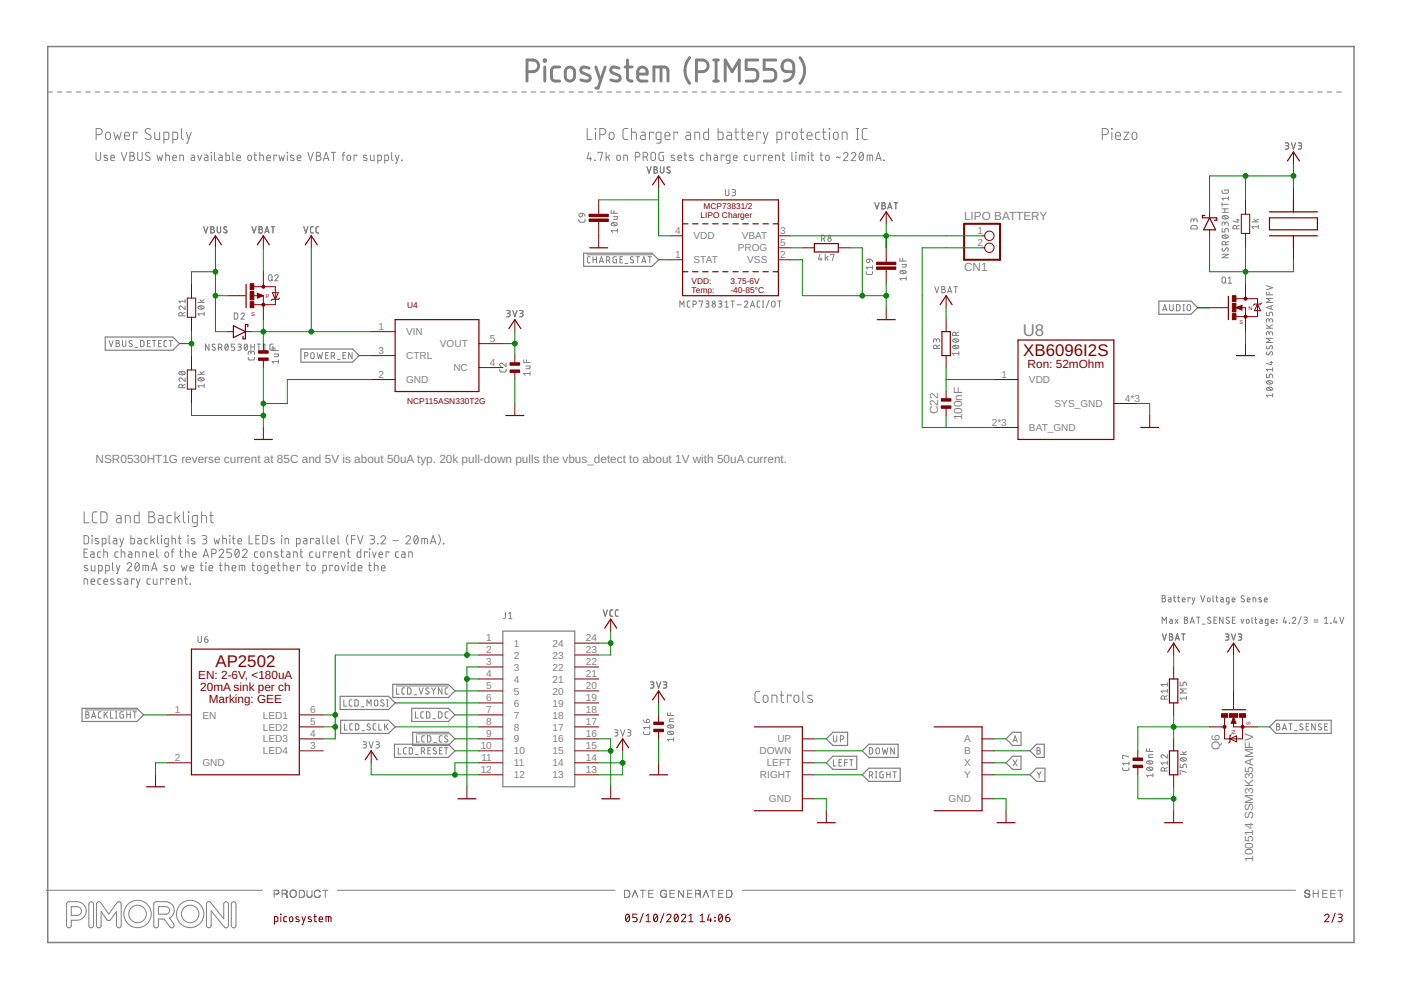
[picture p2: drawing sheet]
<svg xmlns="http://www.w3.org/2000/svg" width="297mm" height="210mm" viewBox="0 0 297 210" stroke-linecap="round" stroke-linejoin="round" font-family="sans-serif">
<defs><g id="words">
<text font-size="3.6" fill="#808080" x="216.8" y="71.3">U8</text>
<g font-size="3.6" fill="#800000">
<text x="217" y="75.4">XB6096I2S</text>
<text x="45.7" y="141.4">AP2502</text>
</g>
<g font-size="2.5" fill="#808080">
<text x="204.4" y="46.7">LIPO BATTERY</text>
<text x="204.4" y="57.5">CN1</text>
<text x="198.9" y="87.8" transform="rotate(-90 198.9 87.8)">C22</text>
<text x="204" y="89.1" transform="rotate(-90 204 89.1)">100nF</text>
<text x="20.3" y="98.1">NSR0530HT1G reverse current at 85C and 5V is about 50uA typ. 20k pull-down pulls the vbus_detect to about 1V with 50uA current.</text>
<text x="258.6" y="159.1" transform="rotate(-90 258.6 159.1)">Q6</text>
<text x="265.7" y="182.7" transform="rotate(-90 265.7 182.7)">100514 SSM3K35AMFV</text>
</g>
<g font-size="2.5" fill="#800000">
<text x="217.9" y="77.9">Ron: 52mOhm</text>
<text x="42" y="144">EN: 2-6V, &lt;180uA</text>
<text x="42.5" y="146.5">20mA sink per ch</text>
<text x="44.3" y="149">Marking: GEE</text>
</g>
<g font-size="2.1" fill="#808080">
<text x="143.2" y="49.6">4</text>
<text x="147.1" y="50.8">VDD</text>
<text x="156.4" y="53.3">PROG</text>
<text x="157.3" y="50.8">VBAT</text>
<text x="165.4" y="49.6">3</text>
<text x="165.4" y="52.2">5</text>
<text x="207.2" y="52.2">2</text>
<text x="207.2" y="49.6">1</text>
<text x="143.2" y="54.7">1</text>
<text x="147.1" y="55.8">STAT</text>
<text x="158.4" y="55.8">VSS</text>
<text x="165.4" y="54.7">2</text>
<text x="80.2" y="70">1</text>
<text x="86.1" y="71.1">VIN</text>
<text x="80.2" y="75">3</text>
<text x="86.1" y="76.2">CTRL</text>
<text x="93.3" y="73.6">VOUT</text>
<text x="103.9" y="77.6">4</text>
<text x="103.9" y="72.5">5</text>
<text x="80.2" y="80.1">2</text>
<text x="86.1" y="81.2">GND</text>
<text x="96.1" y="78.7">NC</text>
<text x="212.3" y="80.1">1</text>
<text x="218.2" y="81.2">VDD</text>
<text x="223.6" y="86.3">SYS_GND</text>
<text x="238.5" y="85.2">4*3</text>
<text x="210.3" y="90.3">2*3</text>
<text x="218.2" y="91.4">BAT_GND</text>
<text x="103.1" y="136">1</text>
<text x="109" y="137.1">1</text>
<text x="117.2" y="137.1">24</text>
<text x="124.2" y="136">24</text>
<text x="103.1" y="138.5">2</text>
<text x="103.1" y="141.1">3</text>
<text x="103.1" y="143.6">4</text>
<text x="109" y="139.6">2</text>
<text x="109" y="142.2">3</text>
<text x="117.2" y="142.2">22</text>
<text x="117.2" y="139.6">23</text>
<text x="124.2" y="143.6">21</text>
<text x="124.2" y="141.1">22</text>
<text x="124.2" y="138.5">23</text>
<text x="103.1" y="146.1">5</text>
<text x="103.1" y="148.7">6</text>
<text x="109" y="144.7">4</text>
<text x="109" y="147.3">5</text>
<text x="109" y="149.8">6</text>
<text x="117.2" y="149.8">19</text>
<text x="117.2" y="147.3">20</text>
<text x="117.2" y="144.7">21</text>
<text x="124.2" y="148.7">19</text>
<text x="124.2" y="146.1">20</text>
<text x="37.1" y="151.2">1</text>
<text x="42.9" y="152.3">EN</text>
<text x="55.8" y="152.3">LED1</text>
<text x="55.8" y="154.9">LED2</text>
<text x="65.8" y="151.2">6</text>
<text x="65.8" y="153.8">5</text>
<text x="103.1" y="151.2">7</text>
<text x="103.1" y="153.8">8</text>
<text x="109" y="152.3">7</text>
<text x="109" y="154.9">8</text>
<text x="117.2" y="154.9">17</text>
<text x="117.2" y="152.3">18</text>
<text x="124.2" y="153.8">17</text>
<text x="124.2" y="151.2">18</text>
<text x="37.1" y="161.4">2</text>
<text x="55.8" y="157.4">LED3</text>
<text x="55.8" y="160">LED4</text>
<text x="65.8" y="156.3">4</text>
<text x="65.8" y="158.8">3</text>
<text x="101.9" y="158.8">10</text>
<text x="102.1" y="161.4">11</text>
<text x="103.1" y="156.3">9</text>
<text x="109" y="157.4">9</text>
<text x="109" y="160">10</text>
<text x="117.2" y="160">15</text>
<text x="117.2" y="157.4">16</text>
<text x="124.2" y="161.4">14</text>
<text x="124.2" y="158.8">15</text>
<text x="124.2" y="156.3">16</text>
<text x="161" y="160">DOWN</text>
<text x="164.8" y="157.4">UP</text>
<text x="204.5" y="157.4">A</text>
<text x="204.5" y="160">B</text>
<text x="42.9" y="162.5">GND</text>
<text x="101.9" y="163.9">12</text>
<text x="109" y="162.5">11</text>
<text x="109" y="165">12</text>
<text x="117.2" y="165">13</text>
<text x="117.2" y="162.5">14</text>
<text x="124.2" y="163.9">13</text>
<text x="161.1" y="165">RIGHT</text>
<text x="162.6" y="162.5">LEFT</text>
<text x="204.5" y="162.5">X</text>
<text x="204.5" y="165">Y</text>
<text x="163" y="170.1">GND</text>
<text x="201.1" y="170.1">GND</text>
</g>
<g font-size="1.8" fill="#800000">
<text x="148.5" y="46.2">LIPO Charger</text>
<text x="149.2" y="44.3">MCP73831/2</text>
<text x="86.3" y="65.2">U4</text>
<text x="146.6" y="62.1">Temp:</text>
<text x="146.6" y="60.2">VDD:</text>
<text x="154.9" y="62.1">-40-85°C</text>
<text x="154.9" y="60.2">3.75-6V</text>
<text x="86.3" y="85.6">NCP115ASN330T2G</text>
</g>
<g font-size="1.1" fill="#800000">
<text x="56.3" y="63.2">P</text>
<text x="264.7" y="65.6">N</text>
<text x="53.3" y="67">S</text>
<text x="262.8" y="68.8">S</text>
<text x="261.9" y="155.6" transform="rotate(-90 261.9 155.6)">N</text>
<text x="265.1" y="153.6" transform="rotate(-90 265.1 153.6)">S</text>
</g>
</g></defs>
<g fill="none" stroke="#808080" stroke-width=".21">
<path d="M10.1 19.5h1M12.1 19.5h1M14.1 19.5h1.1M16.2 19.5h.9M18.2 19.5h1M20.2 19.5h1M22.2 19.5h1M24.2 19.5h1M26.2 19.5h1M28.2 19.5h1M30.2 19.5h1M32.2 19.5h1"/>
<path d="M34.2 19.5h1M36.2 19.5h1.1M38.2 19.5h1.1M40.3 19.5h1M42.3 19.5h1M44.3 19.5h1M46.3 19.5h1M48.3 19.5h1M50.3 19.5h1M52.3 19.5h1M54.3 19.5h1M56.3 19.5h1"/>
<path d="M58.3 19.5h1.1M60.3 19.5h1.1M62.4 19.5h1M64.4 19.5h1M66.4 19.5h1M68.4 19.5h1M70.4 19.5h1M72.4 19.5h1M74.4 19.5h1M76.4 19.5h1M78.4 19.5h1M80.5 19.5h.9"/>
<path d="M82.4 19.5h1.1M84.5 19.5h1M86.5 19.5h1M88.5 19.5h1M90.5 19.5h1M92.5 19.5h1M94.5 19.5h1M96.5 19.5h1M98.5 19.5h1M100.5 19.5h1.1M102.6 19.5h.9M104.6 19.5h1"/>
<path d="M106.6 19.5h1M108.6 19.5h1M110.6 19.5h1M112.6 19.5h1M114.6 19.5h1M116.6 19.5h1M118.6 19.5h1M120.6 19.5h1M122.6 19.5h1.1M124.7 19.5h1M126.7 19.5h1M128.7 19.5h1"/>
<path d="M130.7 19.5h1M132.7 19.5h1M134.7 19.5h1M136.7 19.5h1M138.7 19.5h1M140.7 19.5h1M142.7 19.5h1M144.7 19.5h1.1M146.7 19.5h1.1M148.8 19.5h1M150.8 19.5h1M152.8 19.5h1"/>
<path d="M154.8 19.5h1M156.8 19.5h1M158.8 19.5h1M160.8 19.5h1M162.8 19.5h1M164.8 19.5h1M166.9 19.5h1M168.9 19.5h1M170.9 19.5h1M172.9 19.5h1M174.9 19.5h1M176.9 19.5h1"/>
<path d="M178.9 19.5h1M180.9 19.5h1M182.9 19.5h1M184.9 19.5h1M186.9 19.5h1.1M189 19.5h1M191 19.5h1M193 19.5h1M195 19.5h1M197 19.5h1M199 19.5h1M201 19.5h1"/>
<path d="M203 19.5h1M205 19.5h1M207 19.5h1M209 19.5h1.1M211.1 19.5h1M213.1 19.5h1M215.1 19.5h1M217.1 19.5h1M219.1 19.5h1M221.1 19.5h1M223.1 19.5h1M225.1 19.5h1"/>
<path d="M227.1 19.5h1M229.1 19.5h1M231.1 19.5h1.1M233.2 19.5h1M235.2 19.5h1M237.2 19.5h1M239.2 19.5h1M241.2 19.5h1M243.2 19.5h1M245.2 19.5h1M247.2 19.5h1M249.2 19.5h1"/>
<path d="M251.2 19.5h1M253.3 19.5h1M255.3 19.5h1M257.3 19.5h1M259.3 19.5h1M261.3 19.5h1M263.3 19.5h1M265.3 19.5h1M267.3 19.5h1M269.3 19.5h1M271.3 19.5h1.1M273.3 19.5h1.1"/>
<path d="M275.4 19.5h1M277.4 19.5h1M279.4 19.5h1M281.4 19.5h1M283.4 19.5h1M20.4 32.3v1.3a.49 .49 0 0 0 .4 .4 .49 .49 0 0 0 .5-.4v-1.3M20.4 28.6h.6a.66 .66 0 0 0 .7-.7 .66 .66 0 0 0-.7-.7h-.6v2.4M22.5 28.2l.5-.2a.88 .88 0 0 1 0 1.6l-.4-.1-.2-.3zM22.7 33l-.4-.1-.3 .2 .2 .3 .6 .2v.4h-.7M23.5 33.5h.8a.4 .4 0 0 0-.3-.6 .4 .4 0 0 0-.5 .4l.1 .7 .7 .1M24.1 28l.4 1.6 .4-1 .4 1 .4-1.6M25.7 32.3l.6 1.8 .6-1.8"/>
<path d="M26.4 28.8h1.1a.55 .55 0 0 0-.4-.8 .55 .55 0 0 0-.7 .6l.1 .9 1 .1M27.6 32.3h.4a.39 .39 0 0 1 .4 .4 .39 .39 0 0 1-.4 .4 .49 .49 0 0 1 .5 .5 .49 .49 0 0 1-.5 .5h-.4zM27.6 33.1h.4M29.1 28.3v-.3h-.8v1.6M29.2 32.3v1.3a.49 .49 0 0 0 .5 .4 .49 .49 0 0 0 .5-.4v-1.3M31.7 32.4l-.6-.1-.2 .4 .1 .2 .6 .4a.44 .44 0 0 1 .1 .7 .44 .44 0 0 1-.7-.1l-.2-.1M31.9 27.4a.58 .58 0 0 0-.9-.1 .58 .58 0 0 0 .1 .9l.7 .4a.58 .58 0 0 1 0 .9 .58 .58 0 0 1-.8-.1l-.3-.1M32.8 28v1.3l.4 .3h.6v-1.6M33.3 32.9l.3 1.2 .3-.8 .3 .8 .3-1.2M34.8 29.6h.6l.4-.3v-1l-.2-.3h-.8v2.4M35.1 32.9h.6l.2 .2v1M35.1 32.3v1.8"/>
<path d="M36.6 33.5h.8a.41 .41 0 0 0-.3-.6 .41 .41 0 0 0-.5 .4l.1 .7 .7 .1M36.6 29.6h.7l.4-.3v-1l-.3-.3h-.8v2.4M38.1 34.1v-1.2h.6l.2 .2v1M38.5 27.2v2.1l.4 .3M39.5 28l.5 1.6M40.5 28l-.7 2.4h-.3M40.6 32.9h.5l.1 .2 .1 1-.7-.2-.1-.3 .2-.2h.6M41.9 32.9l.4 1.2 .4-1.2M43.4 32.9h.5l.1 .2 .1 1-.7-.2-.1-.3 .2-.2h.6M44.7 32.3l.2 .1zM44.8 32.9v1.2M45.5 32.3v1.5l.3 .3"/>
<path d="M46.4 32.9h.5l.2 .3v.9l-.6-.1-.1-.2v-.3l.7-.1M47.9 32.3v1.8l.6-.1 .2-.2v-.7l-.2-.2h-.6M49.4 32.3v1.5l.3 .3M50.2 33.5h.8a.41 .41 0 0 0-.3-.6 .41 .41 0 0 0-.5 .4l.1 .7 .7 .1M52.6 33l.5-.1a.66 .66 0 0 1-.2 1.2l-.3-.3zM53.8 32.9h.6M54 32.3v1.6l.4 .2M55.1 32.9h.6l.1 .2v1M55.1 32.3v1.8M56.6 33.5h.7a.41 .41 0 0 0-.2-.6 .41 .41 0 0 0-.5 .4v.7l.7 .1M58.7 33.1v-.2h-.6v1.2M59.1 32.9l.3 1.2 .3-.8 .3 .8 .3-1.2"/>
<path d="M60.9 32.3l.1 .1zM60.9 32.9v1.2M62.3 33l-.6-.1-.1 .3 .7 .4v.4h-.7M63 33.5h.8a.41 .41 0 0 0-.3-.6 .41 .41 0 0 0-.5 .4l.1 .7 .7 .1M65.3 32.3l.5 1.8 .6-1.8M67.1 32.3h.5a.39 .39 0 0 1 .4 .4 .39 .39 0 0 1-.4 .4 .49 .49 0 0 1 .5 .5 .49 .49 0 0 1-.5 .5h-.5zM67.1 33.1h.5M68.6 34.1l.6-1.8 .5 1.8M68.7 33.6h.9M70.2 32.3h1M70.7 32.3v1.8M72.5 32.9h.6"/>
<path d="M73.1 32.3l-.4 .2v1.6M73.7 33l.4-.1a.66 .66 0 0 1-.1 1.2l-.4-.3zM75.6 33.1v-.2h-.5v1.2M77.7 33l-.4-.1-.3 .2 .2 .3 .6 .2v.4h-.8M78.5 32.9v1l.3 .2h.5v-1.2M80.1 34.1l.6-.1 .1-.1 .1-.7-.2-.3h-.6v1.7M81.6 34.1l.6-.1 .1-.1 .1-.7-.2-.3h-.6v1.7M83 32.3v1.5l.3 .3M83.8 32.9l.4 1.2M84.6 32.9l-.6 1.7h-.2M85.2 34l.1 .1zM124.5 27.2v2.4h1"/>
<path d="M124.9 32.3l-.4 1.4h1M125.2 33.3v.8M126.1 34l.1 .1zM126.2 27.2l.1 .2zM126.3 28v1.6M126.8 32.5v-.2h1l-.5 1.8M127.2 28.6h.6a.66 .66 0 0 0 .7-.7 .66 .66 0 0 0-.7-.7h-.6v2.4M128.5 32.3v1.8M128.9 33.2l.4 .9M129.3 28.2l.5-.2a.88 .88 0 0 1 0 1.6l-.4-.1-.2-.3zM129.3 32.9l-.8 .6M130.9 33l.4-.1a.66 .66 0 0 1-.2 1.2l-.3-.3z"/>
<path d="M132.2 34.1v-1.2h.6l.2 .2v1M133.1 27.2h-.5a.51 .51 0 0 0-.5 .6v1.4l.3 .3 .7 .1M133.9 28h.8l.2 .3v1.3M133.9 27.2v2.4M134.7 33.3h.5a.49 .49 0 0 0 .5-.5 .49 .49 0 0 0-.5-.5h-.5v1.8M135.9 28h.7l.2 .3v1.3h-.6a.46 .46 0 0 1-.4-.5 .46 .46 0 0 1 .4-.4h.6M136.4 33.3h.4a.49 .49 0 0 0 .5-.5 .49 .49 0 0 0-.5-.5h-.4v1.8M136.9 33.3l.4 .8M137.2 35.4l.4 1.3 .4-1.3M138.1 32.5l.3-.2 .5 .2 .1 1.1a.49 .49 0 0 1-.5 .4 .49 .49 0 0 1-.5-.4zM138.5 28.3v-.3h-.8v1.6M138.7 35.4l.6 .1v.4l-.3 .1a.37 .37 0 0 1 .4 .3 .37 .37 0 0 1-.4 .4h-.3z"/>
<path d="M138.7 36h.3M140 35.4v.9a.37 .37 0 0 0 .4 .4 .37 .37 0 0 0 .4-.4v-.9M140.1 29.6h-.6l-.4-.3v-1l.2-.3h.8v2l-.2 .3-.7 .1M140.7 32.3h-.7l-.3 .2v1.3l.3 .2 .7 .1v-1h-.3M141 28.8h1a.55 .55 0 0 0-.3-.8 .55 .55 0 0 0-.7 .6l.1 .9 .9 .1M142 35.5l-.4-.1-.2 .3 .6 .5a.35 .35 0 0 1-.1 .5 .35 .35 0 0 1-.5-.2M143 33l-.5-.1-.2 .2 .2 .3 .5 .2v.4h-.7M143.7 28.3v-.3h-.8v1.6M143.7 33.5h.8a.4 .4 0 0 0-.3-.6 .4 .4 0 0 0-.5 .4l.1 .7 .7 .1M145 32.9h.6M145.2 32.3v1.6l.4 .2M145.5 28h.7l.2 .4v1.2h-.6a.46 .46 0 0 1-.4-.5 .46 .46 0 0 1 .4-.4h.6"/>
<path d="M146.9 33l-.6-.1-.1 .3 .7 .4 .1 .4h-.8M147.3 29.6v-1.6h.8l.2 .3 .1 1.3M149.2 32.9h-.5l-.2 .3 .1 .8 .6 .1M149.9 32.9h.6l.1 .2v1M149.9 32.3v1.8M150.2 27.2v2.4l-.8-.1-.2-.3v-.9l.2-.3h.8M151.4 32.9h.6l.1 .3v.9l-.6-.1-.1-.2v-.3l.7-.1M152.3 27.2v2.4l.8-.1 .2-.3v-.9l-.2-.3h-.8M153.5 33.1v-.2h-.6v1.2M154.2 28h.7l.2 .4v1.2h-.6a.46 .46 0 0 1-.4-.5 .46 .46 0 0 1 .4-.4h.6M154.8 34.1l-.6-.1-.2-.1v-.7l.2-.3h.6v1.5l-.2 .2h-.5M155.5 33.5h.8a.41 .41 0 0 0-.3-.6 .41 .41 0 0 0-.5 .4l.1 .7 .7 .1"/>
<path d="M155.8 28h.8M156 27.2v2l.2 .3 .4 .1M157.1 28h.8M157.4 27.2v2.1l.5 .3M158.5 32.9h-.5l-.2 .3 .1 .8 .6 .1M158.6 28.8h1a.55 .55 0 0 0-.3-.8 .55 .55 0 0 0-.7 .6l.1 .9 .9 .1M159.1 32.9l.1 1 .2 .2h.5v-1.2M161.2 28.3v-.3h-.7v1.6M161.3 33.1v-.2h-.6v1.2M161.8 28l.5 1.6M162.4 33.1v-.2h-.5v1.2M162.8 28l-.7 2.4h-.3"/>
<path d="M162.9 33.5h.8a.41 .41 0 0 0-.3-.6 .41 .41 0 0 0-.5 .4l.1 .7 .7 .1M164.4 34.1v-1.2h.6l.2 .2v1M164.7 29.6h.7l.3-.3v-1l-.2-.3h-.8v2.4M165.8 32.9h.6M166 32.3v1.6l.4 .2M167.4 28.3v-.3h-.8v1.6M167.9 32.3v1.5l.3 .3M168.2 28.1l.4-.1a.88 .88 0 0 1 0 1.6h-.2a.92 .92 0 0 1-.2-1.5zM168.7 32.3l.1 .1zM168.7 32.9v1.2M169.5 34.1v-1.2l1.1 .1 .1 1.1M169.6 28h.8"/>
<path d="M169.9 27.2v2.1l.5 .3M170.1 32.9v1.2M171.1 28.8h1a.55 .55 0 0 0-.3-.8 .55 .55 0 0 0-.7 .6l.1 .9 .9 .1M171.3 32.3l.1 .1zM171.4 32.9v1.2M171.9 32.9h.6M172.1 32.3v1.6l.4 .2M173.8 28h-.6l-.3 .4 .1 1.1 .8 .1M173.9 32.9h.5M174.1 32.3v1.6l.3 .2M174.4 28h.8M174.6 27.2v2l.1 .3 .5 .1"/>
<path d="M175.2 33l.4-.1a.66 .66 0 0 1-.2 1.2l-.3-.3zM175.8 27.2l.1 .2zM175.9 28v1.6M176.8 28.2l.5-.2a.88 .88 0 0 1 0 1.6l-.4-.1-.2-.3zM178.1 33.3l-.2 .2-.4-.2-.1 .2M178.6 29.6v-1.6h.8l.2 .3v1.3M178.8 32.7a.48 .48 0 0 1 .7-.4 .48 .48 0 0 1 .1 .8l-.8 1h1M180.5 32.7a.48 .48 0 0 1 .6-.4 .48 .48 0 0 1 .2 .8l-.8 1h.9M181.5 27.2h.6M181.5 29.6h.6M181.8 27.2v2.4M182.4 32.4l.2-.1a1.04 1.04 0 0 1 0 1.8 1.11 1.11 0 0 1-.2-1.7z"/>
<path d="M183 32.7l-.8 1M183.9 27.2l-.8 .1-.3 .5 .1 1.6 .4 .2h.6M183.9 34.1v-1.2l1 .1 .1 1.1M184.4 32.9v1.2M185.7 34.1l.5-1.8 .6 1.8M185.8 33.6h.9M187.4 34l.1 .1zM233.7 28.6a1.16 1.16 0 0 0 1.2-.3l.1-.4-.1-.4a1.16 1.16 0 0 0-1.2-.3v2.4M235.7 27.2l.1 .2zM235.7 28v1.6M236.5 28.8h1.1a.55 .55 0 0 0-.4-.8 .55 .55 0 0 0-.7 .6l.1 .9 1 .1M238.3 28h1l-1 1.6h1"/>
<path d="M240.1 28.2l.5-.2a.88 .88 0 0 1 0 1.6l-.3-.1-.2-.3zM272.5 30.3h.4l.3 .2-.1 .4h-.5M272.9 30.9a.37 .37 0 0 1 .3 .4 .37 .37 0 0 1-.3 .3h-.4M273.8 30.3l.4 1.3 .5-1.3M275.3 30.3h.4l.3 .2-.2 .4h-.4M275.6 30.9a.37 .37 0 0 1 .4 .4 .37 .37 0 0 1-.4 .3h-.3M43.2 48.1l.4 1.3 .5-1.3M44.7 48.1l.6 .1 .1 .2-.3 .3a.36 .36 0 0 1 .3 .3 .36 .36 0 0 1-.3 .4h-.4zM44.7 48.7h.4M46.1 48.1v.9a.36 .36 0 0 0 .3 .4 .36 .36 0 0 0 .4-.4v-.9M48.1 48.2a.33 .33 0 0 0-.5-.1 .33 .33 0 0 0 0 .5l.4 .2a.36 .36 0 0 1 0 .6 .36 .36 0 0 1-.6-.2M53.4 48.1l.5 1.3 .4-1.3"/>
<path d="M54.9 48.1l.6 .1v.4l-.2 .1a.36 .36 0 0 1 .4 .3 .36 .36 0 0 1-.4 .4h-.4zM54.9 48.7h.4M56.2 49.4l.4-1.3 .4 1.3M56.3 49.1h.6M57.1 58.3h.5l.1 .9a.37 .37 0 0 1-.4 .3 .37 .37 0 0 1-.4-.3zM57.5 48.1h.8M57.5 59.2l.3 .3M57.9 48.1v1.3M58.3 58.5a.37 .37 0 0 1 .5-.3 .37 .37 0 0 1 .1 .6l-.6 .7h.7M64.4 48.1l.5 1.3 .4-1.3M66.4 48.1h-.4l-.2 .3 .1 .8 .5 .2M67.6 48.1h-.5l-.1 .3v.8l.6 .2"/>
<path d="M122.7 46.5l.1 .5 .2 .1h.9l.1-.6M122.8 45.3l.7-.1v.5a.37 .37 0 0 1-.6 .2 .37 .37 0 0 1-.1-.6zM123.5 45.2l.4 .3 .1 .3M124.4 54h13.8M125.1 54.4l-.4 .1-.2 .2 .1 .9 .5 .1M125.7 54.4v1.3M125.7 55h.8M126.5 54.4v1.3M127.1 55.7l.4-1.3 .5 1.3M127.2 55.4h.6M128.6 55.2h.3a.37 .37 0 0 0 .4-.4 .37 .37 0 0 0-.4-.4h-.3v1.3M129 55.2l.3 .5"/>
<path d="M129.6 44.6v.6h1.3M129.7 47.3a.72 .72 0 0 1 1.2 .3 .72 .72 0 0 1-1.3-.2zM129.9 47.2l.7 .6M130 45.9h.9l-.1 .6h-.8M130.2 44.6v.6M130.7 54.4l-.7 .2v.9l.2 .2h.5v-.7h-.2M130.9 48.9h-1.3l.3 .4M130.9 48.5v.8M131.4 55h.5M132 54.4h-.6v1.3h.6M132.5 55.9h.6M134.3 54.5l-.5-.1-.1 .3 .1 .3 .4 .2a.36 .36 0 0 1 0 .6 .36 .36 0 0 1-.6-.2"/>
<path d="M134.9 54.4h.7M135.2 54.4v1.3M136.1 55.7l.4-1.3 .4 1.3M136.2 55.4h.6M137.4 54.4h.7M137.8 54.4v1.3M153.8 40.2v.9a.37 .37 0 0 0 .4 .4 .37 .37 0 0 0 .3-.4v-.9M155.2 40.2h.6l.1 .2v.3l-.5 .1M155.6 40.8a.36 .36 0 0 1 .4 .3 .36 .36 0 0 1-.4 .4h-.4M173.8 53.9l-.3 1h.8M174.1 54.7v.5M174.2 50.6h.3a.37 .37 0 0 0 .4-.4 .37 .37 0 0 0-.4-.3h-.3v1.3"/>
<path d="M174.6 50.6l.3 .6M175 53.9v1.3M175.2 54.6l.4 .6M175.6 54.4l-.6 .4M176.1 54.1v-.2h.7l-.3 1.3M183.7 57.6v.5l.3 .1h.8l.2-.6M183.8 55.1l.6-.2v.5a.36 .36 0 0 1-.5 .3 .36 .36 0 0 1-.1-.6zM184.4 54.9l.5 .3 .1 .3M185 56.7h-1.3l.3 .4M185 56.3v.8M185.5 43l.4 1.3 .5-1.3M187 43l.6 .1v.4l-.2 .1a.36 .36 0 0 1 .3 .3 .36 .36 0 0 1-.3 .4h-.4z"/>
<path d="M187 43.6h.4M188.2 44.3l.5-1.3 .4 1.3M188.3 44h.7M189.6 43h.7M189.9 43v1.3M190.8 54.8v.6h1.3M190.9 57.5a.74 .74 0 0 1 1.2 .3 .74 .74 0 0 1-1.3-.2zM191.1 57.4l.7 .6M191.2 56.1h.9l-.1 .5h-.8M191.4 54.8v.6M192.1 59.1h-1.3l.3 .3M192.1 58.7v.7"/>
<path d="M252.6 47.9h1.1l.1 .6h-1.3zM253.1 46.8a.37 .37 0 0 1 .4-.4 .37 .37 0 0 1 .3 .4v.3M253.1 47v-.5l-.4-.1-.2 .3v.4M259.1 48.4v.8h.6v-.5a.38 .38 0 0 1 .4-.3 .38 .38 0 0 1 .3 .3v.5M259.1 40.3l.1 .7h.9l.3-.1v-.6h-.7v.2M259.1 53.9h1.3l-1.3 .8h1.3M259.1 43v.7M259.1 45h1.3M259.1 44.3h1.3M259.1 43.3h1.3M259.2 50a.74 .74 0 0 1 1.2 .3 .75 .75 0 0 1-1.3-.2zM259.2 45.9a.74 .74 0 0 1 1.2 .3 .73 .73 0 0 1-.7 .3 .73 .73 0 0 1-.6-.5z"/>
<path d="M259.2 52.6l-.1 .5 .3 .1 .5-.5a.36 .36 0 0 1 .5 0 .36 .36 0 0 1-.2 .6M259.2 58.8h.5l.1 .9a.37 .37 0 0 1-.3 .3 .37 .37 0 0 1-.4-.3zM259.4 49.9l.7 .6M259.4 45.8l.7 .6M259.7 47.4a.37 .37 0 0 1 .4-.3 .37 .37 0 0 1 .3 .3v.4M259.7 47.7v-.5l-.4-.1-.2 .3v.4M259.7 44.3v.7M259.7 59.8l.3 .2M259.8 51.9v-.4a.37 .37 0 0 0-.3-.3 .37 .37 0 0 0-.4 .3v.4h1.3M260.4 59l.4-.3v1.3M260.4 51.2l-.6 .3M260.4 41.7v.7"/>
<path d="M260.4 42.1h-1.3l.3 .3M262.1 48.5v-.4a.37 .37 0 0 0-.3-.3 .37 .37 0 0 0-.4 .3v.4h1.3M262.1 46.6h.6M262.4 46.4v.8l-1-.3M262.7 47.8l-.6 .3M265.5 47.1h1.3M265.9 46.5l.4 .6M266.8 48.1h-1.3l.2 .4M266.8 47.7v.8M266.8 46.5l-.7 .3M23.1 72.2l.5 1.3 .4-1.3M24.6 72.2l.6 .1v.4l-.2 .1a.36 .36 0 0 1 .4 .4 .36 .36 0 0 1-.4 .3h-.4z"/>
<path d="M24.6 72.8h.4M26 72.2v1a.36 .36 0 0 0 .3 .3 .36 .36 0 0 0 .4-.3v-1M28 72.3l-.4-.1-.2 .3 .5 .5a.36 .36 0 0 1 0 .5 .36 .36 0 0 1-.6-.2M28.6 73.7h.6M29.8 72.2h.5l.2 .2v.8l-.2 .3h-.5zM31.3 72.8h.4M31.9 72.2h-.6v1.3h.6M32.3 72.2h.7M32.7 72.2v1.3M33.6 72.8h.5M34.2 72.2h-.6v1.3h.6M35.3 72.2h-.4l-.1 .3v.8l.5 .2"/>
<path d="M35.8 72.2h.8M36.2 72.2v1.3M38 78.9a.73 .73 0 0 1 1.2 .3 .71 .71 0 0 1-.7 .3 .71 .71 0 0 1-.5-.5zM38.2 78.8l.7 .6M38.7 67v-.4a.36 .36 0 0 0-.4-.4 .36 .36 0 0 0-.4 .4v.4h1.3M39.2 64.9v.7l-.7-.6a.37 .37 0 0 0-.6 .1 .37 .37 0 0 0 .3 .5M39.2 63.5v.7M39.2 66.2l-.5 .3M39.2 63.9h-1.3l.3 .3M42 64.1h1.3M42 79.4h1.3M42.1 65a.75 .75 0 0 1 1.2 .3 .72 .72 0 0 1-.7 .3 .72 .72 0 0 1-.6-.5z"/>
<path d="M42.2 64.9l.8 .6M42.4 78.8l.4 .6M42.4 63.5l.4 .6M43.3 66.2v.7M43.3 78.8l-.6 .3M43.3 66.5h-1.3l.2 .4M43.3 63.5l-.6 .4M44.3 73v1.3l-.7-1.3v1.3M45.6 73.1l-.5-.1-.1 .3 .5 .4a.36 .36 0 0 1 0 .6 .36 .36 0 0 1-.6-.2M46.3 73.7h.4a.36 .36 0 0 0 .4-.4 .36 .36 0 0 0-.4-.3h-.4v1.3M46.8 73.7l.3 .6M47.8 73h.2a.7 .7 0 0 1 .4 .6 .7 .7 0 0 1-.5 .7l-.2-.7z"/>
<path d="M48.3 73.3l-.5 .7M49.7 66.4h.5l.2 .2v.7l-.2 .3-.5 .1zM49.8 73h-.8v.6h.5a.37 .37 0 0 1 .3 .3 .37 .37 0 0 1-.3 .4h-.5M50.4 73h.6l.1 .2-.1 .3-.5 .1M50.8 73.6a.36 .36 0 0 1 .3 .3 .36 .36 0 0 1-.3 .4h-.4M51.1 66.7a.36 .36 0 0 1 .5-.3 .36 .36 0 0 1 .1 .6l-.6 .7h.7M51.9 73h.2a.7 .7 0 0 1 .4 .6 .7 .7 0 0 1-.5 .7l-.2-.7zM52.4 73.3l-.5 .7M52.6 75.8l.1 .4 .2 .1h.9l.2-.5M53.2 73.6h.7M53.2 73v1.3M53.2 74.8a.37 .37 0 0 1 .4-.3 .37 .37 0 0 1 .4 .3v.4"/>
<path d="M53.2 75v-.4l-.3-.1-.2 .1-.1 .6M53.9 73v1.3M54.5 73h.7M54.9 73v1.3M55.8 74.3h.7M55.8 73.3l.4-.3v1.3M57.7 73.7v.6h1.3M57.9 73l-.7 .1v.9l.2 .3h.5v-.7h-.2M58.1 75.1h.9l-.1 .5h-.8M58.3 73.7v.6M59 76.3v.7M59 76.7h-1.3l.3 .3"/>
<path d="M64.6 75.5h.4a.36 .36 0 0 0 .3-.4 .36 .36 0 0 0-.3-.4h-.4v1.4M66 74.8h.5l.1 .9a.36 .36 0 0 1-.3 .4 .36 .36 0 0 1-.4-.4zM67.2 74.7l.3 1.4 .3-.9 .3 .9 .3-1.4M69 75.3h.5M69.6 74.7h-.6v1.4h.6M70.2 75.5h.4a.36 .36 0 0 0 .4-.4 .36 .36 0 0 0-.4-.4h-.4v1.4M70.7 75.5l.3 .6M71.5 76.2h.6M72.7 75.3h.5M73.3 74.7h-.6v1.4h.6M74.7 74.7v1.4l-.8-1.4v1.4M106 78.3v.4l.3 .2 .8-.1 .2-.5"/>
<path d="M107.3 77v.7l-.7-.6a.36 .36 0 0 0-.6 .1 .36 .36 0 0 0 .3 .5M107.4 65.8l.6 .1 .2 .2-.2 .3h-.4M107.8 66.4a.36 .36 0 0 1 .4 .4 .36 .36 0 0 1-.4 .4h-.4M108.7 65.8l.5 1.4 .4-1.4M110.2 65.8l.5 .1 .2 .2-.2 .3h-.4M110.5 66.4a.36 .36 0 0 1 .4 .4 .36 .36 0 0 1-.4 .4h-.3M111 76.3v.6h1.4M111.5 77.6h.9l-.2 .5-.7 .1M111.6 76.3v.6M112.4 79.2h-1.4l.3 .4M112.4 78.8v.8M144.1 65.1v-1.3l.5 .8 .4-.8v1.3"/>
<path d="M146.3 63.8l-.4 .1-.2 .2v.9l.6 .1M146.9 64.6h.4a.37 .37 0 0 0 .4-.4 .37 .37 0 0 0-.4-.4h-.4v1.3M148.2 64v-.2h.8l-.4 1.3M149.6 63.8h.6l.1 .3-.1 .3h-.4M150 64.4a.36 .36 0 0 1 .3 .4 .36 .36 0 0 1-.3 .3h-.4M152.3 63.8h.6l.2 .3-.2 .3h-.4M152.7 64.4a.36 .36 0 0 1 .4 .4 .36 .36 0 0 1-.4 .3h-.4M153.7 64.1l.4-.3v1.3M153.7 65.1h.7M155 63.8h.7M155.3 63.8v1.3M156.3 64.6h.9"/>
<path d="M157.8 64.1a.36 .36 0 0 1 .5-.3 .36 .36 0 0 1 .1 .6l-.6 .7h.7M159.1 65.1l.5-1.3 .4 1.3M159.2 64.8h.7M161.1 63.8l-.4 .1-.2 .2 .1 .9 .5 .1M161.6 65.1h.3M161.6 63.8h.3M161.8 63.8v1.3M163 63.7l-.5 1.6M163.7 63.9h.5l.1 .9a.37 .37 0 0 1-.3 .3 .37 .37 0 0 1-.4-.3zM164.9 63.8h.7M165.2 63.8v1.3M198.2 60.8l.4 1.3 .5-1.3"/>
<path d="M198.5 72.2a.36 .36 0 0 1 .4-.4 .36 .36 0 0 1 .3 .4v.3M198.5 72.4v-.4l-.3-.2-.2 .2-.1 .5M198.6 73.9v-.4a.36 .36 0 0 0-.3-.3 .36 .36 0 0 0-.4 .3v.4h1.3M199.2 73.2l-.6 .3M199.7 60.8l.6 .1v.3l-.2 .2a.36 .36 0 0 1 .3 .3 .36 .36 0 0 1-.3 .4h-.4zM199.7 61.4h.4M200.9 62.1l.5-1.3 .4 1.3M201 61.8h.7M202.1 73.4a.75 .75 0 0 1 1.2 .3 .72 .72 0 0 1-.7 .3 .72 .72 0 0 1-.6-.5zM202.1 72a.73 .73 0 0 1 1.2 .3 .72 .72 0 0 1-.7 .3 .72 .72 0 0 1-.6-.5zM202.2 73.3l.8 .6M202.2 71.9l.8 .6"/>
<path d="M202.3 60.8h.7M202.6 60.8v1.3M202.7 71.1v-.3a.36 .36 0 0 0-.4-.4 .36 .36 0 0 0-.3 .4v.3h1.3M203.3 74.9h-1.3l.2 .4M203.3 74.6v.7M203.3 70.4l-.6 .3M246.5 65.9l.5-1.3 .4 1.3M246.6 65.6h.7M248 64.6v.9a.37 .37 0 0 0 .4 .4 .37 .37 0 0 0 .3-.4v-.9M249.4 64.6h.6l.2 .2v.9l-.2 .2h-.6zM250.8 64.6h.3M250.8 65.9h.3"/>
<path d="M251 64.6v1.3M251.8 64.7h.5l.1 .8a.37 .37 0 0 1-.3 .4 .37 .37 0 0 1-.4-.4zM260.4 60h.8M268.5 79.4v.7h.6v-.5a.38 .38 0 0 1 .4-.3 .38 .38 0 0 1 .3 .3v.5M268.5 66.2v.7h.6v-.4a.38 .38 0 0 1 .4-.3 .38 .38 0 0 1 .3 .3v.4M268.5 61.9v.6h1.3M268.5 69.6h1.3M268.5 68.9l.8 .7M268.5 60.6l1.3 .4-1.3 .4M268.6 74.6a.33 .33 0 0 0-.1 .5 .33 .33 0 0 0 .5 0l.3-.4a.36 .36 0 0 1 .6 .1 .36 .36 0 0 1-.3 .5M268.6 73.3l-.1 .5 .3 .2 .5-.6a.36 .36 0 0 1 .6 .1 .36 .36 0 0 1-.3 .5M269.1 70.7a.37 .37 0 0 1 .4-.4 .37 .37 0 0 1 .3 .4v.3"/>
<path d="M269.1 70.9l-.1-.5-.3-.1-.2 .3v.4M269.1 67.9a.37 .37 0 0 1 .4-.3 .37 .37 0 0 1 .3 .3v.4M269.1 68.2l-.1-.6h-.3l-.2 .3v.4M269.1 61.9v.6M269.2 76.8h.6M269.5 64.9v.6M269.5 76.6v.7l-1-.3M269.8 78v.7M269.8 78.3h-1.3l.3 .4M269.8 71.7h-1.3l.7 .5-.7 .4h1.3M269.8 68.9l-.8 .4M269.8 64.8l-1.3 .4 1.3 .4"/>
<path d="M269.8 63.3h-1.3l.7 .4-.7 .4h1.3M38.7 82.2v-.4a.36 .36 0 0 0-.4-.3 .36 .36 0 0 0-.4 .3v.4h1.3M39.2 80.1v.8l-.7-.7a.37 .37 0 0 0-.6 .1 .37 .37 0 0 0 .3 .6M39.2 81.5l-.5 .3M42.1 80.2a.75 .75 0 0 1 1.2 .3 .72 .72 0 0 1-.7 .3 .72 .72 0 0 1-.6-.5zM42.2 80.1l.8 .6M43.3 81.8h-1.3l.2 .4M43.3 81.4v.8M268.6 82.3a.72 .72 0 0 1 1.2 .2 .72 .72 0 0 1-1.3-.2zM268.6 80.9a.71 .71 0 0 1 1.2 .3 .72 .72 0 0 1-.7 .3 .72 .72 0 0 1-.6-.5zM268.8 82.1l.7 .6M268.8 80.8l.7 .6"/>
<path d="M269.8 83.8h-1.3l.3 .4M269.8 83.4v.8M17.8 113.6h.7l.3 .3v.9l-.3 .5h-.7zM17.8 117.2h.6M17.8 108.5v2.3h1.1M18.5 120l-.4-.1-.3 .2 .1 .2 .7 .3v.3h-.7M18.6 116.4h-.8v1.8h.8M19.3 117h.5l.1 .2v1l-.7-.2v-.2l.2-.3h.5M19.3 119.9l.1 1 .2 .1h.5v-1.1M19.5 113.6l.1 .1zM19.5 114.2v1.1M20.6 108.5h-.7l-.3 .5 .1 1.6 .2 .2h.7"/>
<path d="M20.8 114.2h-.5l-.1 .3 .7 .4v.3h-.7M21.4 117h-.6l-.1 .3 .1 .8 .6 .1M21.4 108.5h.8l.4 .3 .1 .4-.1 1.4a1.16 1.16 0 0 1-1.2 .2zM21.7 115.3h.6l.1-.2v-.8l-.1-.1h-.6v1.7M22 117h.6l.2 .2v1M22 116.4v1.8M23.1 113.6v1.4l.3 .3M23.9 119.3v1.6l.3 .1M24.1 114.2l.6 .1 .1 1-.8-.1v-.3l.2-.2 .6-.1M24.7 119.9l.3 1.1M24.8 109.3h.5l.4 .2v1.3h-.6a.46 .46 0 0 1-.5-.4 .46 .46 0 0 1 .5-.5h.6M25 117h-.4l-.2 .3v.8l.6 .1"/>
<path d="M25.4 114.2l.4 1.1M25.4 119.9l-.6 1.7h-.1M25.7 117h.6l.2 .2v1M25.7 116.4v1.8M26.2 114.2l-.6 1.7h-.2M26.6 110.8v-1.5h.6l.4 .2v1.3M26.9 119.7a.48 .48 0 0 1 .7-.4 .48 .48 0 0 1 .1 .8l-.8 .9h1M27.3 117l.6 .2 .1 1-.8-.2v-.2l.2-.3h.6M27.7 113.6v1.7h.6l.2-.2v-.8l-.2-.1h-.6M28.7 118.2v-1.2h.6l.2 .2v1M28.8 119.4l.3-.1a1.04 1.04 0 0 1 0 1.7 1.08 1.08 0 0 1-.3-1.6zM29.3 114.2l.6 .1 .1 1-.8-.1v-.3l.2-.2 .6-.1"/>
<path d="M29.5 119.7l-.8 .9M29.5 108.5v2.3h-.8l-.2-.2v-1.1l.4-.2h.6M30.3 118.2v-1.2h.6l.1 .2 .1 1M30.9 119.9v1.1M31.3 114.2h-.5l-.1 .2 .1 .8 .5 .1M31.6 108.5h.6a.52 .52 0 0 1 .5 .5 .52 .52 0 0 1-.5 .6 .65 .65 0 0 1 .7 .6 .65 .65 0 0 1-.7 .6h-.6zM31.6 109.6h.6M31.8 117.6h.8a.41 .41 0 0 0-.3-.6 .41 .41 0 0 0-.5 .4l.1 .7 .7 .1M32 113.6v1.7M32.3 114.5l.5 .8M32.8 114.2l-.8 .5M33.2 116.4l.1 1.6 .2 .2"/>
<path d="M33.4 113.6v1.5l.3 .2M33.7 109.3h.5l.4 .2v1.3h-.6a.46 .46 0 0 1-.5-.4 .46 .46 0 0 1 .5-.5h.6M34.2 113.6l.1 .1zM34.2 114.2v1.1M35.1 117.1h.5l.2 .7a.39 .39 0 0 1-.4 .4 .39 .39 0 0 1-.4-.4zM35.4 120l-.5-.1-.1 .3 .7 .4v.3h-.7M35.7 115.3h-.6l-.2-.2v-.8l.2-.1h.6v1.4l-.2 .3h-.5M36.3 120h.6l.1 .6a.39 .39 0 0 1-.4 .4 .39 .39 0 0 1-.4-.4zM36.3 117h.6M36.3 109.3h-.6l-.3 .4 .1 1 .8 .1M36.5 114.2h.6l.1 .1v1M36.5 113.6v1.7"/>
<path d="M36.9 116.4l-.4 .2v1.6M37.1 108.5v2.3M37.6 109.7l.5 1.1M37.8 114.2h.6M38 113.6v1.5l.4 .2M38.1 117h.6M38.1 109.3l-1 .8M38.3 116.4v1.6l.4 .2M38.5 119.9l.3 1.1 .3-.8 .2 .8 .3-1.1M38.9 108.5v2l.1 .2 .3 .1M39.3 117h.6l.2 .2v1M39.3 116.4v1.8"/>
<path d="M39.8 113.6l.1 .1zM39.9 114.2v1.1M39.9 108.5l.1 .1zM40 109.3v1.5M40.8 117.6h.8a.4 .4 0 0 0-.3-.6 .4 .4 0 0 0-.5 .4l.1 .7 .7 .1M41.2 114.2h-.5l-.2 .3 .8 .4v.3h-.7M41.8 110.8h-.8l-.2-.2v-1.1l.2-.2h.8v1.9l-.2 .4h-.7M42.5 119.9h.6M42.7 119.3v1.6l.4 .1M42.7 109.3h.7l.4 .2v1.3M42.7 108.5v2.3M42.9 113.6h.6a.39 .39 0 0 1 .4 .4 .39 .39 0 0 1-.4 .3h-.4"/>
<path d="M43.1 118.2l.5-1.8 .6 1.8M43.2 117.7h.9M43.4 114.3a.49 .49 0 0 1 .4 .5 .49 .49 0 0 1-.4 .5h-.5M43.6 119.3l.1 .1zM43.6 119.9v1.1M44.4 109.3h.8M44.7 108.5v2.1l.5 .2M44.9 117.4h.5a.49 .49 0 0 0 .5-.5 .49 .49 0 0 0-.5-.5h-.5v1.8M45.4 114.2l.3 1.1 .3-.8 .2 .8 .3-1.1M46.5 116.8a.48 .48 0 0 1 .6-.4 .48 .48 0 0 1 .2 .8l-.8 1h.9M46.5 119.9h.6M46.7 119.3v1.6l.4 .1"/>
<path d="M47.2 114.2h.6l.2 .1v1M47.2 113.6v1.7M47.7 119.9h.6l.2 .1v1M47.7 119.3v1.7M48.7 113.6l.1 .1zM48.7 114.2v1.1M49.1 116.4h-1v.8h.6a.5 .5 0 0 1 .4 .5 .5 .5 0 0 1-.4 .5h-.6M49.3 114.2h.5M49.4 113.6l.1 1.5 .3 .2M50 116.5l.3-.1a1.04 1.04 0 0 1 0 1.8 1.08 1.08 0 0 1-.3-1.7zM50.4 114.7h.8a.4 .4 0 0 0-.3-.5 .4 .4 0 0 0-.5 .3l.1 .7 .7 .1M50.7 116.8l-.8 1"/>
<path d="M51.3 119.9v1.1M51.4 116.8a.48 .48 0 0 1 .7-.4 .48 .48 0 0 1 .2 .8l-.9 1h1M52.8 113.6v1.7h.8M53.4 119.9h.6M53.6 119.3v1.6l.4 .1M54.3 114.3h.5M54.7 117h-.6l-.1 .3v.8l.7 .1M54.7 120h.5l.2 .6a.38 .38 0 0 1-.4 .4 .38 .38 0 0 1-.4-.4zM55 113.6h-.7v1.7h.7M55.4 117.1h.5l.1 .7a.39 .39 0 0 1-.4 .4 .39 .39 0 0 1-.4-.4zM55.7 113.6h.6l.3 .3v1.1l-.3 .3h-.6zM56.7 118.2v-1.2h.6l.2 .2v1"/>
<path d="M58.1 114.2h-.6l-.1 .3 .7 .4v.3h-.7M58.8 119.9h.6M58.9 117.1l-.6-.1-.1 .3 .7 .5v.3h-.7M59 119.3v1.6l.4 .1M59.5 117h.6M59.7 113.6l.1 .1zM59.7 116.4v1.6l.4 .2M59.7 114.2v1.1M60 119.9l.7 .1 .1 1M60 119.3v1.7M60.4 115.3v-1.1h.6l.2 .1v1M60.8 117h.5l.2 .3v.9l-.6-.1-.2-.2 .1-.3 .7-.1"/>
<path d="M62.3 118.2v-1.2h.5l.2 .2v1M62.9 115.3h.6l.1-.2v-.8l-.1-.1h-.6v1.7M63.6 117h.6M63.8 116.4v1.6l.4 .2M64.4 114.2l.6 .1 .1 1-.8-.1v-.3l.2-.2 .6-.1M64.9 119.9h.6M65.1 119.3v1.6l.4 .1M66.2 120h.5l.1 .6a.39 .39 0 0 1-.3 .4 .39 .39 0 0 1-.4-.4zM66.4 117h-.6l-.1 .3v.8l.7 .1M66.4 114.3v-.1h-.6v1.1M67 117v1l.3 .2h.5v-1.2M67 114.2h.5l.2 .2v.9h-.6l-.1-.2v-.3l.7-.2"/>
<path d="M68.5 113.6v1.5l.2 .2M69.1 117.2v-.2h-.6v1.2M69.3 113.6l.1 1.5 .2 .2M70.2 114.7h.8a.41 .41 0 0 0-.3-.5 .41 .41 0 0 0-.5 .3l.1 .7 .7 .1M70.3 117.2v-.2h-.6v1.2M70.8 117.6h.8a.41 .41 0 0 0-.3-.6 .41 .41 0 0 0-.5 .4l.1 .7 .7 .1M71.1 120h.6l.1 .6a.39 .39 0 0 1-.4 .4 .39 .39 0 0 1-.4-.4zM71.7 113.6v1.4l.2 .3M72.3 118.2v-1.2h.6l.1 .2 .1 1M72.4 119.9l.4 1.1 .4-1.1M73.6 117h.6M73.7 119.3l.2 .1z"/>
<path d="M73.8 119.9v1.1M73.8 113.4a1.62 1.62 0 0 0 0 2.1M73.9 116.4v1.6l.3 .2M74.5 114.3h.8M75.2 119.3v1.7h-.6l-.1-.1v-.9l.1-.1h.6M75.3 113.6h-.8v1.7M75.8 113.6l.6 1.7 .6-1.7M76.5 116.4v1.8h-.6l-.2-.3v-.7l.2-.2h.6M77.9 117.2v-.2h-.6v1.2M78.1 119.9h.6M78.3 119.3v1.6l.4 .1M78.3 116.4l.1 .1z"/>
<path d="M78.4 117v1.2M78.4 113.6h.6a.39 .39 0 0 1 .4 .4 .39 .39 0 0 1-.4 .3h-.4M78.9 114.3a.49 .49 0 0 1 .5 .5 .49 .49 0 0 1-.5 .5h-.5M79 117l.4 1.2 .4-1.2M79.4 119.9h.6l.1 .1 .1 1M79.4 119.3v1.7M80 115.2l.1 .1zM80.3 117.6h.8a.41 .41 0 0 0-.2-.6 .41 .41 0 0 0-.6 .4l.1 .7 .7 .1M80.8 114a.48 .48 0 0 1 .6-.4 .48 .48 0 0 1 .2 .7l-.8 1h.9M82.4 117.2v-.2h-.5v1.2M83.3 114.6h1.2M84.5 117h-.5l-.2 .3 .1 .8 .6 .1"/>
<path d="M85.2 117h.5l.2 .3v.9l-.6-.1-.2-.2 .1-.3 .7-.1M86.1 114a.48 .48 0 0 1 .6-.4 .48 .48 0 0 1 .2 .7l-.8 1h.9M86.7 118.2v-1.2h.5l.2 .2v1M87.9 113.7l.3-.1a1.04 1.04 0 0 1 0 1.7 1.11 1.11 0 0 1-.3-1.6zM88.6 114l-.8 .9M89.4 115.3v-1.1h1.1l.1 1.1M90 114.2v1.1M91.2 115.3l.6-1.7 .6 1.7M91.4 114.9h.9M93 113.4a1.62 1.62 0 0 1 0 2.1M94 115.2l.1 .1zM17.8 123.9v-1.2h.6l.2 .2v1"/>
<path d="M19.3 123.3h.8a.41 .41 0 0 0-.3-.6 .41 .41 0 0 0-.5 .4l.1 .7 .7 .1M20.9 121h.6l.2-.1v-.7l-.2-.3h-.6v1.7M21.4 122.7h-.5l-.2 .3 .1 .8 .6 .1M22 123.3h.8a.41 .41 0 0 0-.3-.6 .41 .41 0 0 0-.5 .4l.1 .7 .7 .1M22.4 121h.6l.2-.1v-.9l-.2-.1h-.6v1.7M24.1 122.8l-.5-.1-.2 .3 .8 .5v.3h-.7M25.6 122.8l-.6-.1-.1 .3 .7 .5v.3h-.7M26.4 122.7l.7 .2v1l-.7-.1-.1-.3 .2-.3h.6M28.4 122.9v-.2h-.5v1.2M28.9 122.7l.4 1.2M29.7 122.7l-.6 1.8h-.2M30.3 121v-1.1l1.1 .1 .1 1"/>
<path d="M31.9 122.7h-.6l-.1 .3 .1 .8 .6 .1M32.1 121l.6-1.7 .6 1.7M32.3 120.6h.8M32.5 122.7v1l.3 .2h.5v-1.2M34.6 122.9v-.2h-.5v1.2M35.8 122.9v-.2h-.6v1.2M36.3 123.3h.8a.41 .41 0 0 0-.3-.6 .41 .41 0 0 0-.5 .4l.1 .7 .7 .1M37.8 123.9v-1.2h.6l.2 .2v1M39.2 122.7h.6M39.3 122.1l.1 1.6 .4 .2M40.3 120.4h.8a.41 .41 0 0 0-.3-.5 .41 .41 0 0 0-.5 .3l.1 .7 .7 .1M40.3 123.8l.1 .1z"/>
<path d="M42 134.9v1a.36 .36 0 0 0 .3 .3 .36 .36 0 0 0 .4-.3v-1M43.4 135.5h.4a.37 .37 0 0 1 .3 .4 .37 .37 0 0 1-.4 .3 .37 .37 0 0 1-.3-.3zM44 134.9l-.4 .1-.2 .5M44.3 120.4h.8a.41 .41 0 0 0-.3-.5 .41 .41 0 0 0-.5 .3l.1 .7 .7 .1M49.2 120.4h.8a.41 .41 0 0 0-.3-.5 .41 .41 0 0 0-.5 .3l.1 .7 .7 .1M50.7 121v-1.1l1.1 .1 .1 1M56.8 121h-.6l-.2-.1v-.9l.2-.1h.6v1.4l-.2 .3h-.5M57.5 120.4h.8a.41 .41 0 0 0-.3-.5 .41 .41 0 0 0-.5 .3l.1 .7 .7 .1M61.5 120.4h.8a.41 .41 0 0 0-.3-.5 .41 .41 0 0 0-.5 .3l.1 .7 .7 .1M63.6 120.1v-.2h-.6v1.1M68.5 121h.5l.2-.1v-.7l-.2-.3h-.5v1.7M70.5 120.1v-.2h-.6v1.1"/>
<path d="M75.9 120.4h.8a.41 .41 0 0 0-.3-.5 .41 .41 0 0 0-.5 .3l.1 .7 .7 .1M80.9 120.4h.7a.41 .41 0 0 0-.2-.5 .41 .41 0 0 0-.5 .3v.7l.7 .1M107.2 129.8l-.1 1.2-.4 .2M107.8 131.2h.8M107.8 130.1l.4-.3v1.4M127.9 129.3l.4 1.4 .5-1.4M129.9 129.3l-.4 .1-.2 .2v.9l.2 .1 .4 .1M131.1 129.3l-.5 .1-.1 .2v.9l.2 .1 .4 .1M246.4 126.3l.6 .1 .1 .2-.3 .3a.37 .37 0 0 1 .3 .3 .37 .37 0 0 1-.3 .4h-.4zM246.4 126.9h.4M246.4 132.2v-1.3l.4 .7 .5-.7v1.3M246.4 134.4l.5 1.3 .4-1.3"/>
<path d="M247.8 126.7l.4 .1 .1 .2v.6h-.5l-.1-.4 .6-.1M247.9 134.4l.6 .1 .1 .3-.3 .2a.37 .37 0 0 1 .4 .4 .37 .37 0 0 1-.4 .3h-.4zM247.9 135h.4M248 131.3h.4l.1 .2v.7h-.4l-.1-.4 .5-.1M248.8 126.7h.4M248.9 126.3l.1 1.2 .2 .1M249.2 131.3l.5 .9M249.2 135.7l.4-1.3 .4 1.3M249.3 135.4h.6M249.7 126.7h.4M249.7 131.3l-.5 .9M249.8 126.3v1.2l.3 .1"/>
<path d="M250.5 134.4h.7M250.7 127.2h.5a.31 .31 0 0 0-.2-.4 .31 .31 0 0 0-.3 .2v.5l.5 .1M250.9 134.4v1.3M251.1 130.9l.6 .1 .1 .2-.3 .2a.37 .37 0 0 1 .3 .4 .37 .37 0 0 1-.3 .4h-.4zM251.1 131.4h.4M252.3 126.9v-.2h-.4v.9M252.3 132.2l.5-1.3 .4 1.3M252.5 131.8h.6M252.8 126.7l.2 .9M253.3 126.7l-.4 1.4h-.1M253.7 130.9h.7M254.1 130.9v1.3"/>
<path d="M254.6 126.3l.4 1.3 .4-1.3M254.9 132.3h.6M256.1 126.8h.4l.1 .2-.1 .4-.2 .2-.3-.2zM256.7 131l-.5-.1-.1 .2 .5 .5a.36 .36 0 0 1-.1 .6 .36 .36 0 0 1-.5-.2M257.2 126.3v1.1l.2 .2M257.4 131.4h.4M257.8 126.7h.4M257.9 126.3l.1 1.2 .2 .1M258 130.9h-.6v1.3h.6M258.8 126.7l.4 .1 .2 .2v.6h-.5l-.1-.4 .6-.1M259.3 130.9v1.3l-.7-1.3v1.3M259.8 134.4h.4l.3 .2-.1 .4h-.5"/>
<path d="M260.2 135a.37 .37 0 0 1 .3 .4 .37 .37 0 0 1-.3 .3h-.4M260.6 127.6l-.6-.1 .1-.7 .5-.1v1.1l-.1 .2-.4 .1M260.6 131l-.4-.1-.2 .2 .5 .5a.35 .35 0 0 1 0 .6 .35 .35 0 0 1-.6-.2M261.1 134.4l.4 1.3 .5-1.3M261.2 127.2h.6a.31 .31 0 0 0-.2-.4 .31 .31 0 0 0-.4 .2l.1 .5 .5 .1M261.3 131.4h.4M261.9 130.9h-.6v1.3h.6M262.6 134.4h.4l.3 .2-.2 .4h-.4M262.9 135a.37 .37 0 0 1 .4 .4 .37 .37 0 0 1-.4 .3h-.3M263.1 131.3l.3 .9 .3-.9M263.8 126.4l-.5-.1-.1 .3 .5 .5a.36 .36 0 0 1-.1 .5 .36 .36 0 0 1-.5-.2M264.4 131.4l.4 .1-.1 .6-.4-.1z"/>
<path d="M264.4 127.2h.6a.3 .3 0 0 0-.2-.5 .3 .3 0 0 0-.4 .3l.1 .5 .5 .1M265.5 130.9v1.1l.2 .2M265.7 127.6v-.9l.5 .1 .1 .8M266 131.3h.5M266.2 130.9v1.1l.3 .2M267.1 131.3h.4l.1 .2v.7h-.4l-.1-.4 .5-.1M267.4 126.8l-.4-.1-.1 .2 .6 .4v.2h-.6M268.1 127.2h.6a.31 .31 0 0 0-.2-.4 .31 .31 0 0 0-.4 .2l.1 .6h.5M268.8 132.2l-.5-.1 .1-.8h.4v1.1l-.1 .2h-.4M269.5 131.7h.6a.31 .31 0 0 0-.2-.4 .31 .31 0 0 0-.4 .3v.5l.6 .1M270.7 131.4h.1M270.7 132h.1"/>
<path d="M272.4 130.9l-.3 1h.7M272.6 131.6v.6M273.4 132.2h.1M274 131.1a.36 .36 0 0 1 .5-.2 .36 .36 0 0 1 .1 .5l-.6 .8h.7M275.9 130.7l-.6 1.6M276.5 130.9h.4l.3 .2-.2 .3h-.4M276.8 131.4a.37 .37 0 0 1 .4 .4 .37 .37 0 0 1-.4 .4h-.3M278.6 131.4h.8M278.6 131.9h.8M280.8 132.2h.8M280.8 131.1l.4-.2v1.3M282.1 132.1h.1"/>
<path d="M283 130.9l-.3 1h.8M283.3 131.6v.6M284 130.9l.5 1.3 .4-1.3M18.1 150.5h10.9M18.2 150.9l.6 .1v.4l-.2 .1a.37 .37 0 0 1 .3 .4 .37 .37 0 0 1-.3 .4h-.4zM18.2 151.5h.4M19.4 152.3l.5-1.4 .4 1.4M19.5 151.9h.7M21.4 150.9l-.4 .1-.2 .2 .1 .9 .1 .1 .4 .1M22.1 150.9v1.4M22.4 151.4l.4 .9M22.8 150.9l-.7 .8"/>
<path d="M23.4 150.9v1.4h.6M24.5 152.3h.3M24.5 150.9h.3M24.6 150.9v1.4M26.2 150.9l-.7 .2-.1 .9 .2 .2 .6 .1v-.8h-.3M26.9 151.5h.7M26.9 150.9v1.4M27.6 150.9v1.4M28.2 150.9h.7M28.6 150.9v1.4M72.9 148.4v1.3h.6M73 153.5v1.3h.6"/>
<path d="M74.6 148.4h-.4l-.2 .3 .1 .8 .1 .2h.4M74.7 153.5h-.4l-.1 .3v.8l.1 .2h.4M75.2 148.4h.4l.3 .2v.9l-.2 .2h-.5zM75.4 153.5h.5l.2 .2v.9l-.2 .1-.5 .1zM76.6 149.9h.6M76.7 154.9h.6M77 157.3h.4l.3 .2-.2 .3-.4 .1M77.3 157.9a.37 .37 0 0 1 .4 .3 .37 .37 0 0 1-.4 .4h-.3M77.8 149.7v-1.3l.5 .7 .4-.7v1.3M78.3 157.3l.4 1.3 .4-1.3M78.5 153.6l-.5-.1-.1 .3 .5 .4a.36 .36 0 0 1-.1 .6 .36 .36 0 0 1-.5-.2M79.5 148.5h.5l.1 .8a.37 .37 0 0 1-.4 .4 .37 .37 0 0 1-.3-.4z"/>
<path d="M79.7 157.3h.4l.3 .2-.1 .3-.5 .1M79.7 153.5h-.4l-.2 .3 .1 .8 .1 .2h.4M80.1 157.9a.37 .37 0 0 1 .3 .3 .37 .37 0 0 1-.3 .4h-.4M80.3 153.5v1.3h.6M81.4 148.5l-.5-.1-.1 .3 .5 .5a.36 .36 0 0 1-.1 .5 .36 .36 0 0 1-.5-.2M81.5 153.5v1.3M81.8 154l.5 .8M82 149.7h.3M82 148.4h.3M82.1 148.4v1.3M82.3 153.5l-.8 .8M84 145.4h11.1"/>
<path d="M84.1 145.8v1.4h.6M84.4 158.5v1.4h.6M85.8 145.8l-.4 .1-.2 .2v.9l.2 .2h.4M86.1 158.5l-.4 .1-.1 .2v.9l.5 .2M86.4 145.8l.5 .1 .2 .2v.7l-.2 .3-.5 .1zM86.8 158.5l.4 .1 .3 .2v.8l-.4 .3h-.3zM87.8 147.3h.5M88.1 160h.6M88.1 150.9v1.4h.6M88.2 155.6h6.9M88.3 156v1.3h.6M88.8 145.8l.5 1.4 .4-1.4"/>
<path d="M89.3 159.3h.4a.37 .37 0 0 0 .3-.4 .37 .37 0 0 0-.3-.4h-.4v1.4M89.8 159.3l.2 .6M89.8 150.9l-.4 .1-.2 .2v.9l.2 .1 .4 .1M90 156h-.4l-.2 .3 .1 .8 .5 .2M90.4 150.9l.5 .1 .2 .2v.8l-.2 .2-.5 .1zM90.6 156h.5l.2 .2v.9l-.2 .2h-.5zM90.7 159.1h.5M90.9 145.9h-.5l-.1 .2 .5 .5a.36 .36 0 0 1 0 .6 .36 .36 0 0 1-.6-.2M91.3 158.5h-.6v1.4h.6M91.5 145.8l.4 .7M91.8 152.4h.6M91.9 146.5v.7"/>
<path d="M92 157.5h.6M92.4 145.8l-.5 .7M92.5 158.6h-.5l-.2 .2 .6 .5a.35 .35 0 0 1-.1 .6 .35 .35 0 0 1-.5-.2M93 150.9h.3l.4 .3v.8l-.2 .2-.5 .1zM93.2 159.1h.4M93.7 145.8v1.4l-.7-1.4v1.4M93.7 156h-.4l-.2 .3 .1 .8 .5 .2M93.8 158.5h-.6v1.4h.6M94.2 158.5h.8M94.6 158.5v1.4M94.9 156.1a.33 .33 0 0 0-.5-.1 .33 .33 0 0 0 0 .5l.4 .3a.36 .36 0 0 1 0 .5 .36 .36 0 0 1-.6-.2M95 150.9l-.5 .1-.1 .2v.9l.2 .1 .4 .1"/>
<path d="M95 145.8l-.5 .1-.1 .2v.9l.2 .2h.4M130.3 154.7h.4l.3 .3-.1 .3h-.5M130.7 155.3a.37 .37 0 0 1 .3 .4 .37 .37 0 0 1-.3 .4h-.4M131.6 154.7l.4 1.4 .5-1.4M133 154.7h.5l.3 .3-.2 .3h-.4M133.4 155.3a.37 .37 0 0 1 .4 .4 .37 .37 0 0 1-.4 .4h-.4M136.4 155.2l.1 .4 .2 .1h.9l.2-.5M136.4 152.7l.3 .4 .3 .1M137.1 152.6a.37 .37 0 0 1 .6 .1 .37 .37 0 0 1-.3 .5h-.4zM137.8 153.9v.7M137.8 154.2h-1.4l.3 .4M137.9 144.6h.4l.3 .2-.1 .3-.5 .1"/>
<path d="M138.3 145.2a.37 .37 0 0 1 .3 .3 .37 .37 0 0 1-.3 .4h-.4M139.2 144.6l.4 1.3 .5-1.3M140.6 144.6h.5l.3 .2-.2 .3-.4 .1M141 145.2a.37 .37 0 0 1 .4 .3 .37 .37 0 0 1-.4 .4h-.4M141.5 151.1v.6h1.3M141.6 155.2a.73 .73 0 0 1 1.2 .3 .72 .72 0 0 1-.7 .3 .72 .72 0 0 1-.6-.5zM141.6 153.8a.73 .73 0 0 1 1.2 .3 .72 .72 0 0 1-1.3-.2zM141.8 155.1l.7 .6M141.8 153.7l.7 .6M142.1 151.1v.6M142.8 152.4h-.7l-.1 .2v.4h.8M142.8 156.8h-1.3l.3 .3"/>
<path d="M142.8 156.4v.7M161.1 146.6h-.7l-.3 .5v1.5l.3 .3h.7M161.9 147.6l.5-.2a.86 .86 0 0 1 .5 .8 .86 .86 0 0 1-.5 .7h-.3l-.3-.3zM163.7 148.9v-1.5l.9 .1 .1 1.4M165.4 147.4h.8M165.7 146.6v2.1l.5 .2M167.7 147.6v-.2h-.8v1.5M168.4 147.6l.6-.2a.88 .88 0 0 1 0 1.5h-.4l-.2-.3zM170.2 146.6v2.1l.4 .2M172.2 147.5l-.6-.1-.4 .3 .1 .3 .9 .4v.4a.73 .73 0 0 1-.9 0M176.7 156v1a.36 .36 0 0 0 .4 .3 .36 .36 0 0 0 .3-.3v-1M178.2 156.7h.3a.37 .37 0 0 0 .4-.3 .37 .37 0 0 0-.4-.4h-.3v1.3"/>
<path d="M184.3 158.5l.5 .1 .2 .2v.8l-.2 .2-.5 .1zM185.8 158.6h.6l.1 .9a.37 .37 0 0 1-.4 .4 .37 .37 0 0 1-.4-.4zM187 158.5l.3 1.4 .3-.9 .3 .9 .3-1.4M189.6 158.5v1.4l-.7-1.4v1.4M214.8 157.3l.4-1.3 .5 1.3M214.9 157h.7M219.9 158.5l.6 .1v.4l-.3 .1a.37 .37 0 0 1 .4 .4 .37 .37 0 0 1-.4 .4h-.3zM219.9 159.1h.3M243.1 158.7v.6h1.3M243.7 158.7v.6M246.9 148.2v-.3a.37 .37 0 0 0-.4-.4 .37 .37 0 0 0-.3 .4v.3h1.3M247.5 147.5l-.6 .3"/>
<path d="M247.5 146.5h-1.3l.3 .4M247.5 144.8v.7M247.5 146.1v.8M247.5 145.1h-1.3l.3 .4M250.2 144.6v.8h.6v-.5a.38 .38 0 0 1 .4-.3 .38 .38 0 0 1 .3 .3v.5M250.2 160h1.3M250.7 159.4l.4 .6M251.5 148h-1.3l.3 .4M251.5 147.6v.8M251.5 146.1h-1.3l.8 .4-.8 .4h1.3M251.5 159.4l-.6 .3M270.7 153.5l.6 .1v.2l-.3 .3a.37 .37 0 0 1 .4 .3 .37 .37 0 0 1-.4 .4h-.3z"/>
<path d="M270.7 154.1h.3M271.9 154.8l.4-1.3 .5 1.3M272 154.5h.6M273.2 153.5h.8M273.6 153.5v1.3M274.4 154.9h.6M276.2 153.6l-.4-.1-.2 .3 .5 .4a.35 .35 0 0 1 0 .6 .35 .35 0 0 1-.5-.2M276.9 154.1h.5M277.5 153.5h-.6v1.3h.6M278.8 153.5v1.3l-.7-1.3v1.3M280.1 153.6l-.4-.1-.2 .3 .6 .4a.36 .36 0 0 1-.1 .6 .36 .36 0 0 1-.5-.2M280.9 154.1h.4"/>
<path d="M281.5 153.5h-.6v1.3h.6M176.7 161.1v1.3h.6M177.9 161.7h.4M178.5 161.1h-.6v1.3h.6M179.1 161.7h.6M179.7 161.1h-.6v1.3M180.1 161.1h.7M180.5 161.1v1.3M184.3 164.4h.4a.37 .37 0 0 0 .3-.4 .37 .37 0 0 0-.3-.4h-.4v1.3M184.7 164.4l.3 .5M185.6 163.6h.3M185.6 164.9h.3"/>
<path d="M185.8 163.6v1.3M187.3 163.6l-.7 .2-.1 .9 .2 .2h.6v-.7h-.3M188 164.2h.7M188 163.6v1.3M188.7 163.6v1.3M189.3 163.6h.8M189.7 163.6v1.3M214.8 161.1l.9 1.3M215.7 161.1l-.9 1.3M219.9 163.6l.4 .7M220.3 164.3v.6M220.7 163.6l-.4 .7"/>
<path d="M238 162.8l.1 .4 .2 .2 .9-.1 .2-.5M239.4 161.5v.7M239.4 160.5l-1.4-.4v.7h.2M239.4 161.9h-1.4l.3 .3M243.2 162.8a.74 .74 0 0 1 1.2 .3 .73 .73 0 0 1-.7 .3 .73 .73 0 0 1-.6-.5zM243.2 161.4a.76 .76 0 0 1 1.2 .4 .74 .74 0 0 1-1.3-.3zM243.4 162.7l.7 .6M243.4 161.4l.7 .5M244.4 160h-.6l-.3 .3v.3h.9M244.4 164.4h-1.3l.3 .3M244.4 164v.7M246.9 163.5v-.4a.37 .37 0 0 0-.4-.4 .37 .37 0 0 0-.3 .4v.4h1.3"/>
<path d="M247.5 160v.7l-.7-.6a.36 .36 0 0 0-.6 .1 .36 .36 0 0 0 .3 .5M247.5 161.4v.7M247.5 162.7l-.6 .3M247.5 161.8h-1.3l.3 .3M250.2 162v.8h.6v-.5a.38 .38 0 0 1 .4-.3 .38 .38 0 0 1 .3 .3v.5M250.3 160.8a.76 .76 0 0 1 1.2 .3 .74 .74 0 0 1-1.3-.2zM250.5 160.7l.7 .6M251.5 163.7l-1.3-.3v.7h.2M9.8 188.8h45.9M14.2 191.4l.4-.2a3.9 3.9 0 0 1 2.8 .3 1.96 1.96 0 0 1 .8 2.2 1.96 1.96 0 0 1-1.9 1.4h-1.2v1.1a.5 .5 0 0 1-.5 .5 .5 .5 0 0 1-.5-.5zM15.1 192.2h1.3a.92 .92 0 0 1 .9 1 .92 .92 0 0 1-.9 .9h-1.3zM18.9 191.4a.5 .5 0 0 1 .6-.2 .5 .5 0 0 1 .3 .5v4.5a.5 .5 0 0 1-.5 .5 .5 .5 0 0 1-.5-.5z"/>
<path d="M20.6 191.4l.4-.2 .3 .1 1.8 2.5 1.7-2.4a.49 .49 0 0 1 .6-.2 .49 .49 0 0 1 .3 .5v4.5a.5 .5 0 0 1-.5 .5 .5 .5 0 0 1-.5-.5v-2.9l-1.3 1.7-.3 .2-.4-.1-1.3-1.8v2.9a.5 .5 0 0 1-.5 .5 .5 .5 0 0 1-.5-.5zM32.7 191.4l.4-.2h2.1a1.85 1.85 0 0 1 1.7 1.4 1.85 1.85 0 0 1-1 2.1l.9 1.2a.5 .5 0 0 1 0 .7 .5 .5 0 0 1-.7 0l-1.3-1.7h-1.2v1.3a.5 .5 0 0 1-.5 .5 .5 .5 0 0 1-.5-.5zM33.6 192.2h1.6a.79 .79 0 0 1 .7 .8 .79 .79 0 0 1-.7 .8h-1.6zM44 191.3l.3-.1 .3 .1 2.8 3.5v-3.1a.5 .5 0 0 1 .6-.5 .5 .5 0 0 1 .4 .5v4.5l-.1 .4-.3 .1-.4-.1-2.8-3.5v3.1a.5 .5 0 0 1-.5 .5 .5 .5 0 0 1-.5-.5v-4.5zM49.1 191.4a.5 .5 0 0 1 .6-.2 .5 .5 0 0 1 .3 .5v4.5a.5 .5 0 0 1-.5 .5 .5 .5 0 0 1-.5-.5zM58.9 188.8l.2 .2M58.9 188.8h-.8v1.5M59 189.5l-.9 .1M59 189.4h.1M59 189.4v.1M59 188.9l.1 .1M59.1 189.3l-.1 .1"/>
<path d="M59.1 189v.1M59.1 189v.3M60.5 189.5h-.1M60.6 189.5h.1M60.6 188.8h.1M60.6 189.5l.2 .2M60.7 188.8h-.9v1.5M60.7 188.8l.1 .1M60.7 188.8h.1M60.7 189.6l.2 .6M60.8 188.9v.4l-.1 .1M60.8 189.8h.1"/>
<path d="M60.8 189.3l-.2 .2h-.8M60.8 188.9v.1M60.8 190.2h.1M60.9 190.2v.1M61.7 188.9a.67 .67 0 0 1 .7-.1 .67 .67 0 0 1 .4 .6 .72 .72 0 0 1-.9 .8 .72 .72 0 0 1-.2-1.2zM61.9 190.2h.1M63.5 188.8h.6l.4 .2 .1 .7-.4 .5-.7 .1zM65.1 189.8v.1M65.1 188.8l.1 1.3M65.2 190.1h.1M66.1 188.8v1.3l-.4 .2-.5-.2M66.1 189.9h.1"/>
<path d="M67.5 188.8a.67 .67 0 0 0-.8 .2 .67 .67 0 0 0 0 .7 .64 .64 0 0 0 .6 .6 .64 .64 0 0 0 .6-.5M67.5 188.8h.1M67.5 188.8l.4 .3M67.7 188.9h.1M67.8 190.1h.1M67.9 189.9h.1M68.4 188.8h1.1M69 188.8v1.5M71.5 188.8h58.9M132.4 188.8h.6l.4 .2a1.01 1.01 0 0 1-.2 1.2l-.8 .1zM133.5 189.4h.1M134 190.3l.6-1.5 .6 1.5"/>
<path d="M135.7 188.8h1.1M136.3 188.8v1.5M137.5 189.5h.9M138.5 188.8h-1v1.5h1M140.3 188.8a.74 .74 0 0 0-.2 1.1 .74 .74 0 0 0 1.1 .1l.1-.3M140.4 188.8h-.1M140.8 189.5h.5v.8M140.8 188.7l.1 .1M141 188.8h-.6M141 188.8h.1M141 188.8l.2 .1M141 190.2h.1"/>
<path d="M141.2 188.9h.1M141.2 188.9l.1 .2M142 189.5h.9M143 188.8h-1v1.5h1M144.9 188.8v1.5l-1.1-1.5v1.5M145.8 189.5h.9M146.7 188.8h-.9v1.5h.9M148.1 189.5h.1M148.2 189.5h.1M148.3 189.5h-.8M148.3 188.8l.2 .2v.3M148.3 189.5l.2 .7"/>
<path d="M148.4 189.7h.1M148.4 188.9h.1M148.4 189.3l-.1 .2M148.5 189.9h.1M148.5 189.3l-.3 .2M148.5 189l-.3-.2h-.7v1.5M148.5 190.2h.1M149.1 190.3l.6-1.5 .6 1.5M150.6 188.8h1M151.1 188.8v1.5M152.4 189.5h.8M153.3 188.8h-.9v1.5h.9"/>
<path d="M154.1 188.8h.6l.4 .3 .1 .7-.4 .4-.7 .1zM157.4 188.8h117.3M276.6 189.8l.2 .4M276.7 189.3l1 .4M276.7 189.3h.1M276.8 189.4h.1M276.9 188.8h-.1M276.9 188.8h.1M276.9 189.4h.1M277 188.8h.1M277 188.8l-.3 .2v.3M277 188.8a.46 .46 0 0 1 .6 .3"/>
<path d="M277 189.4l.1 .1M277.2 189.5h.1M277.4 189.5l.1 .1M277.5 189.6h.1M277.6 189.7l.1 .3M277.6 190l-.3 .3-.5-.2M277.7 190h-.1M278.4 188.8v1.5M278.4 189.4h1.1M279.5 188.8v1.5M280.5 189.5h.8M281.4 188.8h-.9v1.5h.9"/>
<path d="M282.2 189.5h.8M283.1 188.8h-.9v1.5h.9M283.6 188.8h1.1M284.2 188.8v1.5"/>
<circle cx="175.9" cy="50.8" r=".37"/>
<circle cx="175.9" cy="50.2" r=".29"/>
<circle cx="151.3" cy="64.1" r=".29"/>
<circle cx="151.3" cy="64.8" r=".37"/>
<circle cx="29.2" cy="193.8" r="2.9"/>
<circle cx="29.2" cy="193.8" r="1.86"/>
<circle cx="40.3" cy="193.8" r="2.9"/>
<circle cx="40.3" cy="193.8" r="1.86"/>
</g>
<path d="M10.1 9.9h277v189.9h-277z" fill="none" stroke="#808080" stroke-width=".32"/>
<g fill="none" stroke="#808080" stroke-width=".25">
<path d="M123.7 53.7h14.5l1.4 1.4-1.4 1.4h-14.5zM22.3 71.5h14.4l1.4 1.4-1.4 1.4h-14.4zM63.8 74h11l1.4 1.4-1.4 1.4h-11zM245.7 63.8h6.8l1.4 1.4-1.4 1.4h-6.8zM106.6 133.8h15.3v33h-15.3zM17.4 150.2h11.6l1.4 1.4-1.4 1.4h-11.6zM72.1 147.6h10.3l1.4 1.4-1.4 1.4h-10.3zM72.2 152.7h10.2l1.4 1.4-1.4 1.4h-10.2zM83.3 145.1h11.8l1.4 1.4-1.4 1.4h-11.8zM83.6 157.8h11.5l1.4 1.4-1.4 1.4h-11.5zM87.3 150.2h7.8l1.4 1.4-1.4 1.4h-7.8zM87.5 155.3h7.6l1.4 1.4-1.4 1.4h-7.6z"/>
<path d="M175.2 156.7l1.4-1.4h3.1v2.8h-3.1zM184.2 157.8h6.2v2.8h-6.2l-1.4-1.4zM213.3 156.7l1.4-1.4h1.8v2.8h-1.8zM218.4 159.2l1.4-1.4h1.6v2.8h-1.6zM269.2 154.1l1.4-1.4h11.6v2.8h-11.6zM176.6 160.3h5.1v2.8h-5.1l-1.4-1.4zM184.2 162.9h6.7v2.8h-6.7l-1.4-1.4zM213.3 161.7l1.4-1.4h1.8v2.8h-1.8zM218.4 164.3l1.4-1.4h1.8v2.8h-1.8z"/>
</g>
<g fill="none" stroke="#800000" stroke-width=".21">
<path d="M139.6 37.3v2.5M274.2 32.2v2.6M274.2 39.8v2.6M45.7 50v2.5M55.8 50v2.5M55.8 57.6v3.2M66 50v2.5M126.9 42.4v3M126.9 46.9v5.6M142.2 50h2.5M142.2 55.1h2.5M165 50h2.6"/>
<path d="M165 55.1h2.6M165 52.5h2.6M170.1 52.5h2.6M177.7 52.5h2.6M187.9 44.9v2.6M187.9 52.5v3.1M187.9 57.1v3.1M208.2 50h.6M208.2 52.5h.6M256.5 44.9v1.3M256.5 48.7v1.3M263.2 45.4h1.8v4.1h-1.8z"/>
<path d="M264.1 42.4v3M264.1 49.5v3M274.2 52.5v2.6M39.7 78.4h1.8v4.1h-1.8zM39.7 63.2h1.8v4.1h-1.8zM40.6 60.2v3M40.6 67.3v3M40.6 75.4v3M48.2 62.7h3.8M48.2 70.3h1.3M52 70.3h1.3M53.8 62.7h.9"/>
<path d="M53.8 60.8h4.6v3.8h-4.6M54.6 62.2l1.2 .5-1.2 .5zM55.8 62.7v5.1M55.8 72.9v1.6M55.8 76.3v1.6M57.7 62.1h1.3l-.6 1.4zM59.3 63.2l-.3 .3h-1.3l-.2 .2M78.7 70.3h5.1M78.7 75.4h5.1M101.5 77.9h5.1M101.5 72.9h5.1M109.2 67.8v2.5"/>
<path d="M109.2 75.4v1.6M109.2 78.8v1.7M187.9 65.2v2.6M200.6 62.7v2.5M200.6 67.8v2.5M200.6 75.4v2.5M256.5 65.2h3.8M262 65.2l1.3-.5v1zM262.1 63.3h4.5v3.8h-4.6M263.2 65.2h.9v5.1M264.1 60.2v3.1M264.1 72.9v2.5"/>
<path d="M266.6 64.5l.7 1.4h-1.3zM267.5 64.2l-.2 .3h-1.3l-.3 .2M40.6 82.5v3.1M55.8 90.6v2.6M78.7 80.5h5.1M109.2 85.6v2.5M200.6 83v1.7M200.6 86.4v1.7M210.8 80.5h5M210.8 90.6h5M236.2 85.6h5M243.8 88.1v2.5"/>
<path d="M101.5 136.4h5.1M101.5 138.9h5.1M121.9 136.4h5M121.9 138.9h5M129.5 131.3v2.5M248.8 136.4v2.5M261.5 136.4v2.5M35.5 151.6h5.1M63.5 151.6h5M63.5 154.1h5M63.5 156.7h5M63.5 159.2h5"/>
<path d="M78.7 159.2v2.5M101.5 141.4h5.1M101.5 144h5.1M101.5 146.5h5.1M101.5 149h5.1M101.5 151.6h5.1M101.5 154.1h5.1M101.5 156.7h5.1M101.5 159.2h5.1M121.9 141.4h5M121.9 144h5M121.9 146.5h5"/>
<path d="M121.9 149h5M121.9 151.6h5M121.9 154.1h5M121.9 156.7h5M121.9 159.2h5M132 156.7v2.5M139.6 146.5v2.5M139.6 151.6v1.6M139.6 155v1.7M170.1 156.7h2.6M170.1 159.2h2.6M208.2 156.7h2.6"/>
<path d="M208.2 159.2h2.6M241.2 159.2v1.6M248.8 141.4v2.6M248.8 149v2.6M248.8 156.7v2.5M256.5 154.1h3.1M260.8 156.7l1.4-.7v1.3zM261 155.8l-.2 .2v1.3l-.3 .2M261.5 153.2v.9h5.1M261.5 146.5v3.8M261.5 152.1l.5 1.3h-1zM263.4 152.1v4.6h-3.8v-4.6"/>
<path d="M33 164.3v2.5M35.5 161.7h5.1M99 166.8v2.6M101.5 161.7h5.1M101.5 164.3h5.1M121.9 161.7h5M121.9 164.3h5M129.5 166.8v2.6M139.6 161.7v2.6M170.1 161.7h2.6M170.1 164.3h2.6M170.1 169.4h2.6"/>
<path d="M175.2 171.9v2.5M208.2 161.7h2.6M208.2 164.3h2.6M208.2 169.4h2.6M213.3 171.9v2.5M241.2 162.6v1.7M248.8 164.3v2.5M248.8 171.9v2.5M58.2 195.4h.6l.1-.8-.1-.2h-.6v1.6M59.5 193.8l.1 .1zM59.5 194.4v1M60.8 194.4h-.5l-.1 .2v.8h.6"/>
<path d="M61.5 194.5h.5l.1 .6a.36 .36 0 0 1-.4 .3 .36 .36 0 0 1-.3-.3zM63.4 194.5l-.5-.1-.2 .2 .7 .5v.2l-.2 .1-.5-.1M64 194.4l.4 1M64.7 194.4l-.5 1.6h-.2M66 194.5l-.4-.1-.3 .2 .7 .5v.2l-.2 .1-.5-.1M66.5 194.4h.6M66.7 193.8l.1 1.5 .3 .1M67.7 194.9h.7a.38 .38 0 0 0-.3-.5 .38 .38 0 0 0-.4 .3l.1 .7h.6M69.1 195.4v-1h1l.1 1M69.6 194.4v1M132.8 193.9l.3-.1a.95 .95 0 0 1 0 1.6 .98 .98 0 0 1-.3-1.5zM133.4 194.2l-.7 .9"/>
<path d="M135.1 193.8h-.9v.7h.5a.45 .45 0 0 1 .4 .5 .45 .45 0 0 1-.4 .4h-.5M136.4 193.6l-.7 2M137 195.4h.9M137 194.2l.4-.4v1.6M138.7 193.9l.3-.1a.95 .95 0 0 1 0 1.6 1 1 0 0 1-.3-1.5zM139.4 194.2l-.8 .9M140.8 193.6l-.8 2M141.4 194.2a.45 .45 0 0 1 .6-.4 .45 .45 0 0 1 .1 .7l-.7 .9h.9M143.1 193.9l.3-.1a.93 .93 0 0 1 0 1.6 1.02 1.02 0 0 1-.3-1.5zM143.7 194.2l-.7 .9M144.5 194.2a.44 .44 0 0 1 .6-.4 .44 .44 0 0 1 .1 .7l-.7 .9h.9M146 195.4h.9"/>
<path d="M146 194.2l.5-.4v1.6M148.4 195.4h1M148.4 194.2l.5-.4v1.6M150.4 193.8l-.4 1.3h.9M150.6 194.7v.7M151.6 194.5v.1zM151.6 195.2v.1zM152.5 193.9l.3-.1a.95 .95 0 0 1 0 1.6 1 1 0 0 1-.3-1.5zM153.1 194.2l-.7 .9M153.9 194.5h.5a.45 .45 0 0 1 .4 .5 .45 .45 0 0 1-.5 .4 .45 .45 0 0 1-.4-.4zM154.6 193.8l-.4 .2-.3 .5M280.9 194.2a.44 .44 0 0 1 .6-.4 .44 .44 0 0 1 .1 .7l-.7 .9h.9"/>
<path d="M283.1 193.6l-.7 2M283.7 193.8h.5a.36 .36 0 0 1 .4 .4 .36 .36 0 0 1-.4 .3h-.3M284.1 194.5a.44 .44 0 0 1 .5 .5 .44 .44 0 0 1-.5 .4h-.4"/>
<circle cx="209.8" cy="52.5" r=".99"/>
<circle cx="209.8" cy="50" r=".99"/>
</g>
<g fill="none" stroke="#800000" stroke-width=".25">
<path d="M138.4 39.2l1.2-1.9 1.3 1.9M273 34.1l1.2-1.9 1.3 1.9M44.4 51.9l1.3-1.9 1.2 1.9M54.6 51.9l1.2-1.9 1.3 1.9M64.7 51.9l1.3-1.9 1.3 1.9M125 52.5h3.8M144.7 47.5h1.2M144.7 42.4h20.3v20.3h-20.3zM144.7 57.6h1.2M146.9 47.5h1.1M146.9 57.6h1.1M149 47.5h1.1"/>
<path d="M149 57.6h1.1M151.1 47.5h1.2M151.1 57.6h1.2M153.2 47.5h1.2M153.2 57.6h1.2M155.4 47.5h1.1M155.4 57.6h1.1M157.5 47.5h1.1M157.5 57.6h1.1M159.6 47.5h1.2M159.6 57.6h1.2M161.8 47.5h1.1"/>
<path d="M161.8 57.6h1.1M163.9 47.5h1.1M163.9 57.6h1.1M172.7 51.6h5v1.8h-5zM186.6 46.8l1.3-1.9 1.3 1.9M255.4 45.7h-.5v.5h3.1v.5h-.5M256.5 46.2l1.2 2.5h-2.5zM269.2 50h10.1M269.2 46.2h10.1v2.5h-10.1zM269.2 44.9h10.1M274.2 42.4v2.5M274.2 50v2.5"/>
<path d="M49.5 69l2.5 1.3-2.5 1.3zM52.2 60.3v4.9M52.5 69.3v-.5h-.5v3h-.5v-.5M83.8 67.8h17.7v15.2h-17.7zM107.9 69.7l1.3-1.9 1.2 1.9M186 67.8h3.8M199.3 64.6l1.3-1.9 1.3 1.9M199.7 70.3h1.8v5.1h-1.8zM215.8 72.1h20.4v21.1h-20.4zM260.4 62.8v5M262.2 75.4h3.8M53.9 93.2h3.8"/>
<path d="M107.3 88.1h3.8M241.9 90.6h3.8M40.6 137.6h22.9v26.7h-22.9zM128.2 133.2l1.3-1.9 1.2 1.9M247.6 138.3l1.2-1.9 1.3 1.9M260.3 138.3l1.2-1.9 1.3 1.9M130.7 158.6l1.3-1.9 1.3 1.9M138.4 148.4l1.2-1.9 1.3 1.9M160 154.1h10.1v17.8h-10.1M198.1 154.1h10.1v17.8h-10.1M247.9 159.2h1.8v5.1h-1.8zM247.9 144h1.8v5h-1.8z"/>
<path d="M259.1 150.5h5M31.1 166.8h3.8M77.4 161.1l1.3-1.9 1.3 1.9M97.1 169.4h3.8M127.6 169.4h3.8M137.7 164.3h3.8M173.3 174.4h3.8M211.4 174.4h3.8M246.9 174.4h3.8"/>
</g>
<g fill="#800000" stroke="#800000" stroke-width=".21">
<path d="M185.9 55.6h4v.5h-4z"/>
<path d="M185.9 56.6h4v.5h-4z"/>
<path d="M108.1 76.9h2.1v.5h-2.1z"/>
<path d="M108.1 78.4h2.1v.6h-2.1z"/>
<path d="M54.8 74.4h2.1v.5h-2.1z"/>
<path d="M54.8 75.9h2.1v.5h-2.1z"/>
<path d="M53 64h.8v1.2h-.8z"/>
<path d="M53 60.2h.8v1.2h-.8z"/>
<path d="M53 61.8h.8v1.8h-.8z"/>
<path d="M261.3 66.5h.7v1.3h-.7z"/>
<path d="M261.3 62.7h.7v1.3h-.7z"/>
<path d="M261.3 64.3h.7v1.8h-.7z"/>
<path d="M240.2 160.7h2.1v.5h-2.1z"/>
<path d="M240.2 162.2h2.1v.6h-2.1z"/>
<path d="M138.6 153.1h2.1v.5h-2.1z"/>
<path d="M138.6 154.6h2.1v.5h-2.1z"/>
<path d="M199.6 84.5h2v.5h-2z"/>
<path d="M199.6 86.1h2v.5h-2z"/>
<path d="M262.8 151.3h1.3v.8h-1.3z"/>
<path d="M259 151.3h1.3v.8h-1.3z"/>
<path d="M260.6 151.3h1.8v.8h-1.8z"/>
<path d="M124.9 45.4h4.1v.5h-4.1z"/>
<path d="M124.9 46.4h4.1v.5h-4.1z"/>
</g>
<path d="M54.9 62.7h-.2v-.3l.9 .3-.9 .2M263.2 65l-.9 .2 .9 .3v-.3h-.3M261.5 153v.2h.3l-.3-.9-.2 .9" fill="none" stroke="#800000" stroke-width=".32"/>
<g fill="#800000" stroke="#800000" stroke-width=".21">
<circle cx="55.8" cy="64.6" r=".33"/>
<circle cx="55.8" cy="60.8" r=".33"/>
<circle cx="264.1" cy="67.1" r=".33"/>
<circle cx="264.1" cy="63.3" r=".32"/>
<circle cx="263.4" cy="154.1" r=".32"/>
<circle cx="259.6" cy="154.1" r=".32"/>
</g>
<path d="M204.4 47.5h7.6v7.6h-7.6z" fill="none" stroke="#800000" stroke-width=".42"/>
<g fill="none" stroke="#008000" stroke-width=".21">
<path d="M139.6 39.8v10.2h2.6M264.1 37.3v5.1M274.2 37.3h-17.7v7.6M274.2 34.8v5M45.7 57.6h-5.1v2.6M45.7 52.5v17.8h2.5M55.8 52.5v5.1M66 52.5v17.8M126.9 42.4h12.7M139.6 55.1h2.6M167.6 55.1h2.5v7.6h17.8M167.6 52.5h2.5"/>
<path d="M167.6 50h40.6M180.3 52.5h2.5v10.2M187.9 47.5v5M208.2 52.5h-12.7v38.1h15.3M256.5 50v7.6h17.7v-2.5M264.1 52.5v7.7M38.1 72.9h2.5M40.6 70.3v5.1M45.7 62.7h2.5M53.3 70.3h25.4M55.8 67.8v5.1M55.8 77.9v12.7"/>
<path d="M76.2 75.4h2.5M106.6 72.9h2.6M109.2 70.3v5.1M187.9 60.2v5M200.6 65.2v2.6M200.6 77.9v5.1M253.9 65.2h2.6M264.1 70.3v2.6M40.6 85.6v2.5h15.2M78.7 80.5h-17.8v5.1h-5.1M109.2 80.5v5.1M200.6 80.5h10.2"/>
<path d="M200.6 88.1v2.5M241.2 85.6h2.6v2.5M101.5 136.4h-2.5v2.5M101.5 138.9h-30.4v17.8h-2.6M126.9 136.4h2.6M129.5 133.8v5.1h-2.6M248.8 138.9v2.5M261.5 138.9v7.6M30.4 151.6h5.1M68.5 154.1h2.6M68.5 151.6h2.6M83.8 154.1h17.7"/>
<path d="M83.8 149h17.7M96.5 159.2h5M96.5 156.7h5M96.5 151.6h5M96.5 146.5h5M99 144h2.5M101.5 141.4h-2.5v25.4M126.9 159.2h2.6M126.9 156.7h2.6v10.1M132 159.2v5.1h-5.1M139.6 149v2.6M139.6 156.7v5"/>
<path d="M172.7 159.2h10.1M172.7 156.7h2.5M210.8 159.2h7.6M210.8 156.7h2.5M248.8 151.6v5.1M256.5 154.1h-15.3v5.1M266.6 154.1h2.6M35.5 161.7h-2.5v2.6M78.7 161.7v2.6h22.8M101.5 161.7h-5v2.6M126.9 161.7h5.1M172.7 161.7h2.5"/>
<path d="M172.7 169.4h2.5v2.5M172.7 164.3h10.1M210.8 161.7h2.5M210.8 169.4h2.5v2.5M210.8 164.3h7.6M241.2 164.3v5.1h7.6M248.8 166.8v5.1"/>
</g>
<g fill="#008000" stroke="#008000" stroke-width=".21">
<circle cx="182.8" cy="62.7" r=".51"/>
<circle cx="187.9" cy="62.7" r=".51"/>
<circle cx="55.8" cy="88.1" r=".51"/>
<circle cx="55.8" cy="85.6" r=".51"/>
<circle cx="99" cy="144" r=".51"/>
<circle cx="129.5" cy="159.2" r=".51"/>
<circle cx="248.8" cy="169.4" r=".51"/>
<circle cx="45.7" cy="62.7" r=".51"/>
<circle cx="45.7" cy="57.6" r=".51"/>
<circle cx="109.2" cy="72.9" r=".51"/>
<circle cx="274.2" cy="37.3" r=".51"/>
<circle cx="264.1" cy="37.3" r=".51"/>
<circle cx="132" cy="161.7" r=".51"/>
<circle cx="96.5" cy="164.3" r=".51"/>
<circle cx="71.1" cy="151.6" r=".51"/>
<circle cx="99" cy="138.9" r=".51"/>
<circle cx="71.1" cy="154.1" r=".51"/>
<circle cx="264.1" cy="57.6" r=".51"/>
<circle cx="40.6" cy="72.9" r=".51"/>
<circle cx="187.9" cy="50" r=".51"/>
<circle cx="55.8" cy="70.3" r=".51"/>
<circle cx="66" cy="70.3" r=".51"/>
<circle cx="129.5" cy="136.4" r=".51"/>
<circle cx="248.8" cy="154.1" r=".51"/>
</g>
<g fill="none" stroke="#808080" stroke-width=".61">
<path d="M111.7 15.2a2.18 2.18 0 0 0 2.1-.3 1.23 1.23 0 0 0 .3-1.4 1.23 1.23 0 0 0-1.1-.8h-1.3v4.5M115.4 12.7h.2v.3h-.2zM115.5 14.2v3M118.7 14.2h-1.3l-.3 .3-.2 .5v1.4l.2 .5 .3 .2 1.3 .1M120.2 14.5a1 1 0 0 1 1-.2 1 1 0 0 1 .6 .9 1.73 1.73 0 0 1-.3 1.8 .99 .99 0 0 1-1.1 .1 .99 .99 0 0 1-.6-.9 1.74 1.74 0 0 1 .4-1.7zM124.9 14.5l-.8-.3a.68 .68 0 0 0-.9 .3 .68 .68 0 0 0 .3 1l1.3 .4a.65 .65 0 0 1 .4 .8 .65 .65 0 0 1-.7 .5l-1.4-.3M126.3 14.2l1 3M128.3 14.2l-1.5 4.5h-.5M131.2 14.5l-.7-.3a.68 .68 0 0 0-.9 .3 .68 .68 0 0 0 .3 1l1.2 .4a.65 .65 0 0 1 .4 .8 .65 .65 0 0 1-.6 .5l-1.4-.3M132.5 14.2h1.5M133 12.7l.1 4 .2 .3 .7 .2M135.2 15.7h2a1.04 1.04 0 0 0-.7-1.4 1.04 1.04 0 0 0-1.3 .9l.1 1.7 .7 .3h1.2"/>
<path d="M138.6 17.2v-3h2.3l.4 .2 .3 .6v2.2M140.1 14.2v3M146.2 12.2a4.3 4.3 0 0 0 0 5.5M147.7 15.2a2.2 2.2 0 0 0 2-.3 1.23 1.23 0 0 0 .4-1.4 1.23 1.23 0 0 0-1.2-.8h-1.2v4.5M151.3 12.7h1M151.3 17.2h1M151.8 12.7v4.5M153.8 17.2v-4.5l1.4 2.5 1.5-2.5v4.5M160.7 12.7h-2.5v2h1.5a1.26 1.26 0 0 1 1 1.2 1.26 1.26 0 0 1-1 1.3h-1.5M164.5 12.7h-2.5v2h1.5a1.26 1.26 0 0 1 1 1.2 1.26 1.26 0 0 1-1 1.3h-1.5M166.1 13.1a1.25 1.25 0 0 1 1.4-.3 1.25 1.25 0 0 1 .8 1.2v1.2h-1.5a1.2 1.2 0 0 1-1-.8 1.2 1.2 0 0 1 .3-1.3zM168.3 15.2a1.95 1.95 0 0 1-2 2"/>
<path d="M169.6 12.2a4.3 4.3 0 0 1 0 5.5"/>
</g>
<use href="#words"/>
</svg>
